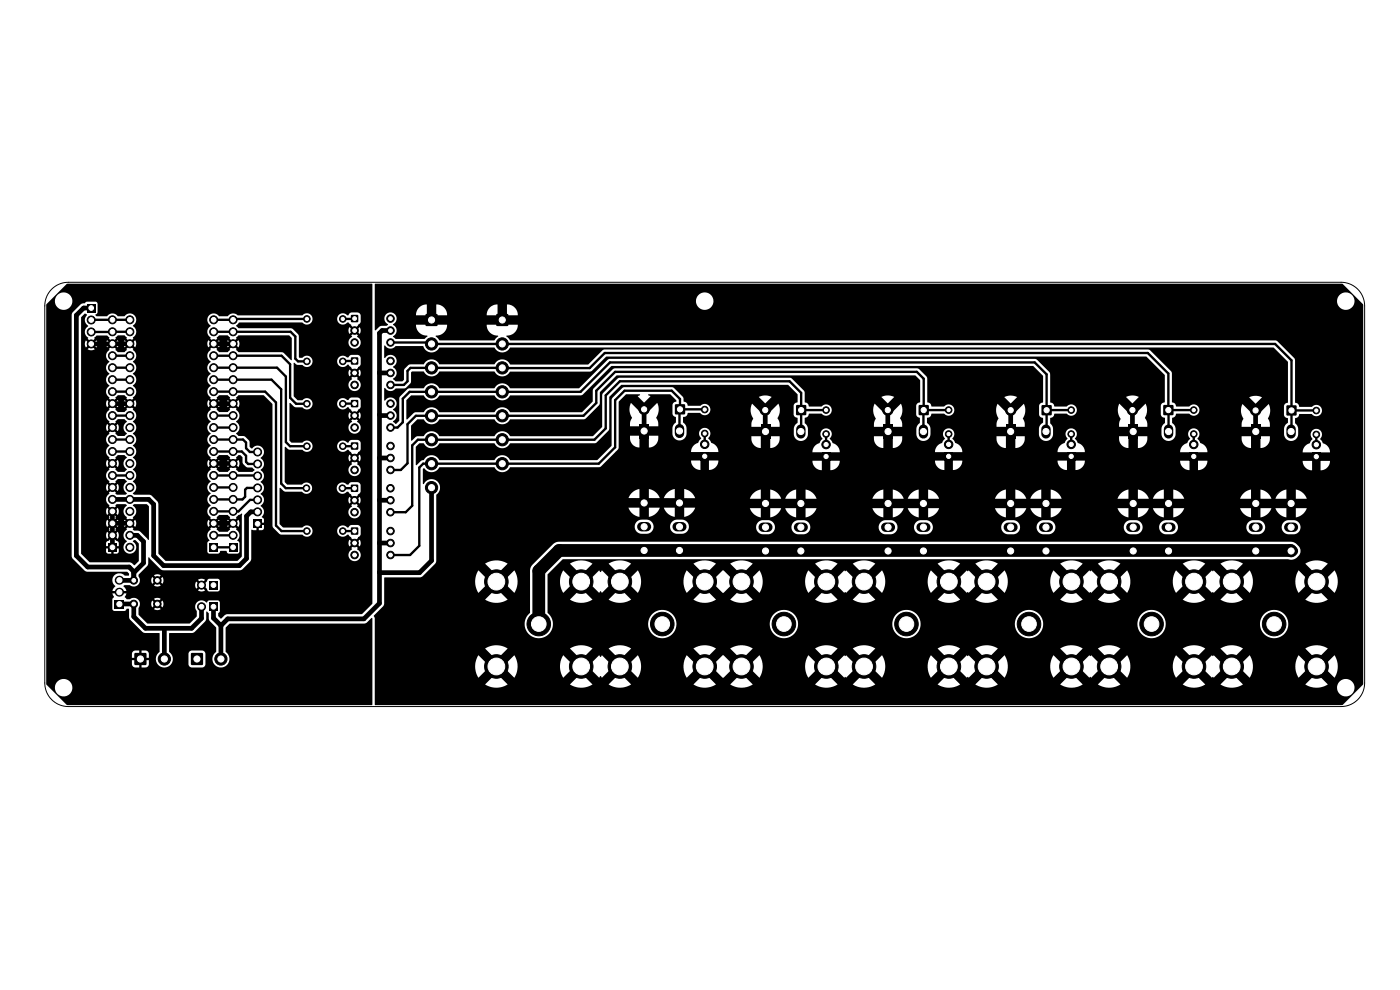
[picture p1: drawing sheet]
<svg xmlns="http://www.w3.org/2000/svg" width="297mm" height="210mm" viewBox="0 0 297 210" stroke-linecap="round" stroke-linejoin="round" font-family="sans-serif">
<g fill="none" stroke="#000" stroke-width="2">
<path d="M144.1 90.9v1M169.9 91v1M195.9 91v1M221.9 91v1M247.9 91v1M273.9 91v1M136.2 111.7h.9M136.2 106.7h.9M136.2 116.8h.9M143.6 111.7h1.1M143.6 106.7h1.1M143.6 116.8h1.1"/>
<path d="M161.9 111.8h1M161.9 106.8h1M161.9 116.9h1M169.4 111.8h1M169.4 106.8h1M169.4 116.9h1M187.9 111.8h1M187.9 106.8h1M187.9 116.9h1M195.4 111.8h1M195.4 106.8h1M195.4 116.9h1"/>
<path d="M213.9 111.8h1M213.9 106.8h1M213.9 116.9h1M221.4 111.8h1M221.4 106.8h1M221.4 116.9h1M239.9 111.8h1M239.9 106.8h1M239.9 116.9h1M247.4 111.8h1M247.4 106.8h1M247.4 116.9h1"/>
<path d="M265.9 111.8h1M265.9 106.8h1M265.9 116.9h1M273.4 111.8h1M273.4 106.8h1M273.4 116.9h1"/>
</g>
<g fill="#000">
<path d="M18 66.5l.4 .2a1.57 1.57 0 0 0 .3 2.5 1.48 1.48 0 0 0 0 2.5l-.1 .1 .6 .7-.3 .3-.7-.5a1.34 1.34 0 0 0 0 1.4l.7-.6 .3 .3-.6 .7a1.34 1.34 0 0 0 1.5 0l-.6-.7 .3-.3 .7 .6a1.34 1.34 0 0 0 0-1.5l-.7 .6-.3-.3 .6-.7-.1-.2 .5-.4h2.2l.5 .4-.1 .2 .6 .6-.3 .4-.7-.6a1.34 1.34 0 0 0 0 1.5l.7-.7 .3 .4-.6 .6 .1 .1a1.6 1.6 0 0 0-.5 2.1l.5 .5a1.48 1.48 0 0 0 0 2.6 1.48 1.48 0 0 0 0 2.5 1.48 1.48 0 0 0 0 2.6l-.1 .1 .6 .6-.3 .4-.7-.6a1.34 1.34 0 0 0 0 1.5l.7-.7 .3 .4-.6 .6 .1 .1a1.6 1.6 0 0 0-.5 2.1l.5 .5-.1 .2 .6 .6-.3 .4-.7-.6a1.34 1.34 0 0 0 0 1.5l.7-.7 .3 .4-.6 .6 .1 .2a1.43 1.43 0 0 0 0 2.5 1.48 1.48 0 0 0 0 2.6l-.1 .1 .6 .6-.3 .4-.7-.6a1.34 1.34 0 0 0 0 1.5l.7-.7 .3 .4-.6 .6 .1 .3a1.43 1.43 0 0 0 0 2.4l-.1 .2 .6 .6-.3 .4-.7-.6a1.34 1.34 0 0 0 0 1.5l.7-.7 .3 .4-.6 .6 .1 .1a1.6 1.6 0 0 0-.5 2l.5 .5-.1 .3 .6 .6-.3 .4-.7-.6a1.34 1.34 0 0 0 0 1.4l.7-.6 .3 .4-.6 .6 .1 .2-.1 .1 .6 .6-.3 .4-.7-.6a1.33 1.33 0 0 0 0 1.5l.7-.7 .3 .4-.6 .6 .1 .2-.1 .1 .6 .7-.3 .3-.7-.6a1.33 1.33 0 0 0 0 1.5l.7-.6 .3 .3-1.2 1.1v.8h.9v.5h-.9l.1 .8 .3 .2 .7 .1v-1h.5v1h.6l.4-.3 .1-.8h-.9v-.5h.9v-.8l-1.2-1.1 .3-.3 .7 .6a1.34 1.34 0 0 0 0-1.5l-.7 .6-.3-.3 .6-.7-.1-.1 .1-.2-.6-.6 .3-.4 .7 .7a1.33 1.33 0 0 0 0-1.5l-.7 .6-.3-.4 .6-.6-.1-.2 .1-.1-.6-.6 .3-.4 .7 .6a1.33 1.33 0 0 0 0-1.5l-.7 .7-.3-.4 .6-.6-.1-.3 .3-.2h1.8l.3 .3a1.48 1.48 0 0 0 0 2.6l-.1 .1 .6 .6-.3 .4-.7-.6a1.34 1.34 0 0 0 0 1.5l.7-.7 .3 .4-.6 .6 .1 .1a1.6 1.6 0 0 0-.5 2.1l.5 .5a1.39 1.39 0 0 0-.4 2.2 1.39 1.39 0 0 0 2.1-.1 1.39 1.39 0 0 0-.4-2.1l.2-.2h.3l.7 .7v3.7l-.9 .9-1-.6h-8.4l-1.9-1.9v-50.1zM18.5 64.5h1.7v1.7h-1.7zM24.5 71.6l.5-.5 1.4 .1 .5 .4-.1 .2 .6 .6-.3 .4-.7-.6a1.33 1.33 0 0 0 0 1.5l.7-.7 .3 .4-.6 .6 .1 .3-.5 .4h-1.4l-.5-.4 .1-.3-.6-.6 .3-.4 .7 .7a1.33 1.33 0 0 0 0-1.5l-.7 .6-.3-.4 .6-.6zM46 71.6l.5-.5h1.8l.5 .5-.1 .2 .6 .6-.3 .4-.7-.6a1.33 1.33 0 0 0 0 1.5l.7-.7 .3 .4-.6 .6 .1 .3-.5 .4h-1.8l-.5-.4 .1-.3-.6-.6 .3-.4 .6 .7a1.33 1.33 0 0 0 0-1.5l-.6 .6-.3-.4 .6-.6zM50.1 71.6l.5-.5 10.8 .1 .5 .5v4.6l-.2 .1-1.8-1.7h-9.3l-.5-.4 .1-.3-.6-.6 .3-.4 .7 .7a1.33 1.33 0 0 0 0-1.5l-.7 .6-.3-.4 .6-.6zM74.5 75.8h1.4v1.5h-1.4zM74.5 66.8h1.4v1.5h-1.4zM14.2 60.2l64.8 .1v67.8l-2.3 2.2h-28.5l-.5 .2-.8 .7-.6-.5v-.6l.3-.5v-1.8l-.1-.3-.3-.1h-1.9l-.4 .4a1.46 1.46 0 0 0-2.5 .6v.6l.3 .7v1.1l-1.5 1.5h-8.9l-1.9-1.9v-1.4l.3-1h2.4l.2 .8 .7-.6 .3 .3-.6 .7a1.29 1.29 0 0 0 1.4 0l-.7-.7 .4-.3 .7 .6a1.29 1.29 0 0 0 0-1.4l-.7 .7-.4-.4 .7-.7a1.29 1.29 0 0 0-1.4 0l.6 .7-.3 .4-.7-.7-.2 .6h-2.4a1.33 1.33 0 0 0-2.2-.9h-.6l-.4-.5 .3-.7h-1v-.5h1l-.2-.5-.4-.5 .2-.3h1.2a1.3 1.3 0 0 0 1.4 .2 1.3 1.3 0 0 0 .7-1.3h2.4l.2 .8 .7-.6 .3 .3-.6 .7a1.29 1.29 0 0 0 1.4 0l-.2-.2h7.5l.2 .9 .7-.7 .3 .4-.6 .7a1.34 1.34 0 0 0 1.5-.1l-.6-.6 .3-.4 1.1 1.3 2.1-.1 .2-.3v-1.9l-.4-.4h-1.9l-1.1 1.2-.3-.4 .6-.6a1.34 1.34 0 0 0-1.5 0l.6 .6-.3 .4-.7-.6-.2 .6h-7.5l-.5-.5 .4-.3 .7 .6a1.29 1.29 0 0 0 0-1.4l-.7 .7-.4-.4 .7-.7a1.29 1.29 0 0 0-1.4 0l.6 .7-.3 .4-.7-.7-.2 .6h-2.4l-.3-.7v-.4l1.9-2 .2-1.7 2.6 2.6 .5 .2h16.3l.4-.1 2-2.1v-6.4l1.1 .1v-.9h.5v.9h.7l.3-.3 .1-.8h-.9v-.5h.9l-.1-.9-.4-.3a1.49 1.49 0 0 0-.2-2.4 1.48 1.48 0 0 0 0-2.5 1.48 1.48 0 0 0 0-2.6 1.48 1.48 0 0 0 0-2.5 1.48 1.48 0 0 0 0-2.6 1.4 1.4 0 0 0 .4-2.1 1.4 1.4 0 0 0-2.2 .1l-.5-.4-.1-1.2-.9-.8-.4-.2h-1l-.5-.5a1.6 1.6 0 0 0 .2-2.3l-.2-.2a1.6 1.6 0 0 0 .2-2.4l-.2-.1 .1-.3-.6-.6 .3-.4 .7 .6a1.34 1.34 0 0 0 0-1.4l-.7 .6-.3-.4 .6-.6-.1-.2 .5-.5h5.3l1.9 1.9v26l1.7 1.7h4.7a1.21 1.21 0 0 0 1.4 .4 1.21 1.21 0 0 0 .7-1.2h5.2v.1a1.24 1.24 0 0 0 .9 1.1 1.24 1.24 0 0 0 1.3-.4l.8 .6 .7 .8-.4 .3-.7-.6a1.29 1.29 0 0 0 0 1.4l.7-.7 .4 .4-.7 .7 .2 .2a1.33 1.33 0 0 0-.4 2.1 1.33 1.33 0 0 0 2.1-.2 1.33 1.33 0 0 0-.7-1.9l.2-.2-.6-.7 .3-.4 .7 .7a1.29 1.29 0 0 0 0-1.4l-.7 .6-.3-.3 1.2-1.3v-1.4l-.1-.5-.6-.2h-1.2l-.4 .1a.45 .45 0 0 1-.4 .4 .45 .45 0 0 1-.5-.3 1.2 1.2 0 0 0-1.8 1h-5.2v-.2a1.24 1.24 0 0 0-1-.9 1.24 1.24 0 0 0-1.2 .4h-4l-.8-.8v-7.6h.2l.6 .6 .5 .2h3.4a1.24 1.24 0 0 0 1.4 .4 1.24 1.24 0 0 0 .8-1.2h5.2v.1a1.24 1.24 0 0 0 .9 1.1 1.24 1.24 0 0 0 1.3-.4h.3l1.3 1.4-.4 .4-.7-.7a1.29 1.29 0 0 0 0 1.4l.7-.6 .4 .3-.7 .7 .2 .3a1.33 1.33 0 0 0-.4 2 1.33 1.33 0 0 0 2.1-.1 1.33 1.33 0 0 0-.7-2l.2-.2-.6-.7 .3-.3 .7 .6a1.29 1.29 0 0 0 0-1.4l-.7 .7-.3-.4 1.1-1.3 .1-1.4-.1-.4-.6-.3h-1.2l-.4 .1a.5 .5 0 0 1-.5 .4 .5 .5 0 0 1-.5-.3 1.2 1.2 0 0 0-1.8 1h-5.2v-.2a1.24 1.24 0 0 0-1-.9 1.24 1.24 0 0 0-1.2 .4h-3l-.6-.6v-7.3l.2-.1 .9 .6h2.6a1.24 1.24 0 0 0 1.4 .4 1.24 1.24 0 0 0 .8-1.2h5.2v.1a1.24 1.24 0 0 0 .9 1.1 1.24 1.24 0 0 0 1.3-.4l.8 .5 .7 .9-.4 .3-.7-.6a1.29 1.29 0 0 0 0 1.4l.7-.7 .4 .4-.7 .6 .2 .3a1.31 1.31 0 0 0-.5 2 1.31 1.31 0 0 0 2.1 0 1.31 1.31 0 0 0-.5-2l.1-.3-.6-.6 .3-.4 .7 .7a1.29 1.29 0 0 0 0-1.5l-.7 .7-.3-.3 1.2-1.3v-1.5l-.1-.4-.6-.3h-1.2l-.4 .2a.43 .43 0 0 1-.5 .4 1.21 1.21 0 0 0-1.3-.4 1.21 1.21 0 0 0-.9 1.1h-5.2v-.2a1.25 1.25 0 0 0-2.2-.5h-2.2l-.5-.5v-7.9h.2l1 .9h1.5a1.24 1.24 0 0 0 1.4 .4 1.24 1.24 0 0 0 .8-1.2h5.2v.1a1.24 1.24 0 0 0 .9 1.1 1.24 1.24 0 0 0 1.4-.4l.7 .5 .7 .9-.4 .3-.7-.6a1.29 1.29 0 0 0 0 1.4l.7-.7 .4 .4-.7 .6 .2 .3a1.32 1.32 0 0 0-.4 2 1.32 1.32 0 0 0 2.1-.1 1.32 1.32 0 0 0-.7-2l.2-.2-.6-.6 .3-.4 .7 .6a1.29 1.29 0 0 0 0-1.4l-.7 .7-.3-.3 1.2-1.3v-1.5l-.1-.4-.6-.3h-1.2l-.4 .2a.45 .45 0 0 1-.4 .4 .45 .45 0 0 1-.4-.3 1.2 1.2 0 0 0-1.9 1h-5.2v-.2a1.25 1.25 0 0 0-2.2-.5h-1l-.8-.9v-7h.2l.5 .4h1.1a1.24 1.24 0 0 0 1.4 .4 1.24 1.24 0 0 0 .8-1.2h5.2v.1a1.24 1.24 0 0 0 1 1.1 1.24 1.24 0 0 0 1.3-.5l.7 .6 .7 .8-.4 .4-.7-.7a1.29 1.29 0 0 0 0 1.4l.7-.6 .4 .3-.7 .7 .2 .3a1.31 1.31 0 0 0-.5 2 1.31 1.31 0 0 0 2.1-.1 1.31 1.31 0 0 0-.5-2l.1-.2-.6-.7 .3-.3 .7 .6a1.29 1.29 0 0 0 0-1.4l-.7 .7-.3-.4 1.2-1.3v-1.4l-.1-.4-.6-.3h-1.2l-.4 .1a.54 .54 0 0 1-.5 .5 .54 .54 0 0 1-.5-.4 1.21 1.21 0 0 0-1.7 1.1h-5.2v-.2a1.25 1.25 0 0 0-2.2-.5h-.5l-.2-.2v-4.5l-1.4-1.5-11.4-.1-.5-.5 .7-.7h13.3a1.24 1.24 0 0 0 1.4 .4 1.24 1.24 0 0 0 .8-1.2h5.2v.1a1.24 1.24 0 0 0 .9 1.1 1.24 1.24 0 0 0 1.3-.4h.3l.5 .5 .7 .8-.4 .4-.7-.7a1.29 1.29 0 0 0 0 1.4l.7-.6 .4 .3-.7 .7 .2 .3a1.31 1.31 0 0 0-.5 2 1.31 1.31 0 0 0 2.1-.1 1.31 1.31 0 0 0-.5-2l.1-.2-.6-.7 .3-.3 .7 .6a1.29 1.29 0 0 0 0-1.4l-.7 .7-.3-.4 1.2-1.4v-1.4l-.3-.5-.4-.1h-1.3l-.3 .1-.3 .5h-.2a1.21 1.21 0 0 0-1.3-.4 1.21 1.21 0 0 0-.9 1.1h-5.2v-.2a1.25 1.25 0 0 0-2.2-.5h-13.7a1.42 1.42 0 0 0-2.1 .2h-1.8a1.38 1.38 0 0 0-2.2-.1 1.38 1.38 0 0 0 .4 2.1 1.48 1.48 0 0 0 0 2.6l-.1 .1 .6 .6-.4 .4-.6-.6a1.34 1.34 0 0 0 0 1.5l.6-.7 .4 .4-.6 .6 .1 .1a1.6 1.6 0 0 0-.5 2.1l.5 .5a1.48 1.48 0 0 0 0 2.6 1.48 1.48 0 0 0 0 2.5 1.48 1.48 0 0 0 0 2.6l-.1 .1 .6 .6-.4 .4-.6-.6a1.34 1.34 0 0 0 0 1.5l.6-.7 .4 .4-.6 .6 .1 .1a1.6 1.6 0 0 0-.5 2.1l.5 .5a1.48 1.48 0 0 0 0 2.6 1.48 1.48 0 0 0 0 2.5 1.48 1.48 0 0 0 0 2.6l-.1 .1 .6 .6-.4 .4-.6-.6a1.34 1.34 0 0 0 0 1.5l.6-.7 .4 .4-.6 .6 .1 .3a1.43 1.43 0 0 0 0 2.4 1.48 1.48 0 0 0 0 2.6 1.48 1.48 0 0 0 0 2.5 1.48 1.48 0 0 0 0 2.6l-.1 .1 .6 .6-.4 .4-.6-.6a1.34 1.34 0 0 0 0 1.5l.6-.7 .4 .4-.6 .6 .1 .1a1.6 1.6 0 0 0-.5 2.1l.2 .4-.4 .4v1.9l.1 .3 .3 .2 1.9-.1 .5-.5h1.2l.2 .4 .3 .1h2l.3-.3v-1.9l-.4-.5a1.58 1.58 0 0 0-.3-2.4l.1-.2-.6-.6 .3-.4 .7 .6a1.34 1.34 0 0 0 0-1.4l-.7 .6-.3-.4 .6-.6-.1-.2 .5-.5 .7-.3v9.1l-.9 .9-15.2 .1-1.6-1.6v-10.5l-.1-.4-1.6-1.5-3.4-.1-.3-.2a1.48 1.48 0 0 0 0-2.6 1.48 1.48 0 0 0 0-2.5 1.48 1.48 0 0 0 0-2.6 1.48 1.48 0 0 0 0-2.5 1.48 1.48 0 0 0 0-2.5 1.48 1.48 0 0 0 0-2.6 1.48 1.48 0 0 0 0-2.5l.1-.2-.6-.6 .3-.4 .7 .6a1.34 1.34 0 0 0 0-1.4l-.7 .6-.3-.4 .6-.6-.1-.1a1.6 1.6 0 0 0 .2-2.4l-.2-.1a1.6 1.6 0 0 0 .2-2.4l-.2-.2a1.57 1.57 0 0 0 .1-2.5l-.1-.1a1.48 1.48 0 0 0 0-2.5l.1-.2-.6-.6 .3-.4 .7 .6a1.34 1.34 0 0 0 0-1.4l-.7 .6-.3-.4 .6-.6-.1-.1a1.6 1.6 0 0 0 .2-2.4l-.2-.1a1.6 1.6 0 0 0 .2-2.4l-.7-.3a1.51 1.51 0 0 0-1.3 .6h-1.4a1.42 1.42 0 0 0-2.3 0h-2.2l-.2-.2 .4-.6v-1.9l-.1-.3-.4-.1h-1.8l-.4 .3-.7 .2-1.9 1.7-.2 .6v51.2l.2 .5 2.9 2.7 8.6 .1 .5 .4-.1 .4h-.8a1.52 1.52 0 0 0-2.3 0 1.52 1.52 0 0 0 .3 2.3l-.5 .5-.1 .5h.9v.5h-.9l.3 .7-.4 .5 .1 2.3 .4 .2h2.1l.5-.5h.4l.2 2.2 2.7 2.8 .6 .2h3l.1 3.9a1.81 1.81 0 0 0-.6 2.6 1.81 1.81 0 0 0 2.6 .5 1.81 1.81 0 0 0 .4-2.6h3.7v2.2a.74 .74 0 0 0 .7 .7h2.3l.4-.3 .2-.4v-2.2l-.2-.4-.4-.3h-2.3l-.6 .3-.1 .4h-3.7l-.4-.5v-3.8l.1-.1 5.1-.1 2.5-2.5 .2-2 .5 .4 .1 1.5 1.5 1.5-.1 5.2a1.82 1.82 0 0 0-.2 2.7 1.82 1.82 0 0 0 2.7-.1 1.82 1.82 0 0 0-.4-2.7v-5l.8-.9h28.6l.5-.2 1.1-1 .1 18.4-64.8 .1-3.8-3.8h1.2a1.85 1.85 0 0 0 2.6 1.8 1.85 1.85 0 0 0 .5-3.2 1.85 1.85 0 0 0-3 1.1l-.1 .3h-1.2l-.6-.6v-6.5h18.2v.8h1.2v.5h-1.2l.1 1.2 .6 .4h.8v-1.2h.5v1.2h1l.4-.3 .2-.3v-1h-1.2v-.5h1.2v-.8l-.2-.4-.5-.3h-.9v1.2h-.5v-1.2l-1.1 .1-.4 .6h-18.2v-73.8v-.4l.8-.7h1a1.85 1.85 0 0 0 2.6 1.8 1.85 1.85 0 0 0 .5-3.2 1.85 1.85 0 0 0-3 1.1l-.1 .3h-1zM90.3 66.7h2.5v2.4h-2.5zM105.3 66.7h2.5v2.4h-2.5zM79.5 60.2h205h.3l4.4 4.4v80.5l-4.4 4.5-205.3-.1v-8.3h21.3l.1 1.2 .6 1.4 2.1-2.1a1.77 1.77 0 0 0 1.4 1.4l-2.1 2.1 .3 .2a4.5 4.5 0 0 0 4.5-.2l-2.1-2.1a1.78 1.78 0 0 0 1.4-1.4l2.1 2.1 .6-1.4 .1-1.2h9l.1 1.2 .6 1.4 2.1-2.1a1.78 1.78 0 0 0 1.4 1.4l-2.1 2.1 .3 .2a4.5 4.5 0 0 0 4.5-.2l-2.1-2.1a1.78 1.78 0 0 0 1.4-1.4l2.1 2.1 .3-.4 .3 .4 2.1-2.1a1.77 1.77 0 0 0 1.4 1.4l-2.1 2.1 .3 .2a4.5 4.5 0 0 0 4.5-.2l-2.1-2.1a1.78 1.78 0 0 0 1.4-1.4l2.1 2.1 .6-1.4 .1-1.2h9l.1 1.2 .6 1.4 2.1-2.1a1.78 1.78 0 0 0 1.4 1.4l-2.1 2.1 .3 .2a4.5 4.5 0 0 0 4.5-.2l-2.1-2.1a1.78 1.78 0 0 0 1.4-1.4l2.1 2.1h.2l2.1-2.1a1.77 1.77 0 0 0 1.4 1.4l-2.1 2.1 .3 .2a4.5 4.5 0 0 0 4.5-.2l-2.1-2.1a1.78 1.78 0 0 0 1.4-1.4l2.1 2.1 .6-1.4 .1-1.2h9l.1 1.2 .6 1.4 2.1-2.1a1.78 1.78 0 0 0 1.4 1.4l-2.1 2.1 .3 .2a4.5 4.5 0 0 0 4.5-.2l-2.1-2.1a1.78 1.78 0 0 0 1.4-1.4l2.1 2.1 .2-.2 .2 .2 2.1-2.1a1.77 1.77 0 0 0 1.4 1.4l-2.1 2.1 .3 .2a4.5 4.5 0 0 0 4.5-.2l-2.1-2.1a1.78 1.78 0 0 0 1.4-1.4l2.1 2.1 .6-1.4 .1-1.2h9l.1 1.2 .6 1.4 2.1-2.1a1.78 1.78 0 0 0 1.4 1.4l-2.1 2.1 .3 .2a4.5 4.5 0 0 0 4.5-.2l-2.1-2.1a1.78 1.78 0 0 0 1.4-1.4l2.1 2.1 .2-.2 .2 .2 2.1-2.1a1.77 1.77 0 0 0 1.4 1.4l-2.1 2.1 .3 .2a4.5 4.5 0 0 0 4.5-.2l-2.1-2.1a1.78 1.78 0 0 0 1.4-1.4l2.1 2.1 .6-1.4 .1-1.2h9l.1 1.2 .6 1.4 2.1-2.1a1.78 1.78 0 0 0 1.4 1.4l-2.1 2.1 .3 .2a4.5 4.5 0 0 0 4.5-.2l-2.1-2.1a1.78 1.78 0 0 0 1.4-1.4l2.1 2.1 .2-.2 .2 .2 2.1-2.1a1.77 1.77 0 0 0 1.4 1.4l-2.1 2.1 .3 .2a4.5 4.5 0 0 0 4.5-.2l-2.1-2.1a1.78 1.78 0 0 0 1.4-1.4l2.1 2.1 .6-1.4 .1-1.2h9l.1 1.2 .6 1.4 2.1-2.1a1.78 1.78 0 0 0 1.4 1.4l-2.1 2.1 .3 .2a4.5 4.5 0 0 0 4.5-.2l-2.1-2.1a1.78 1.78 0 0 0 1.4-1.4l2.1 2.1 .2-.2 .2 .2 2.1-2.1a1.77 1.77 0 0 0 1.4 1.4l-2.1 2.1 .3 .2a4.5 4.5 0 0 0 4.5-.2l-2.1-2.1a1.78 1.78 0 0 0 1.4-1.4l2.1 2.1 .6-1.4 .1-1.2h9l.1 1.2 .6 1.4 2.1-2.1a1.78 1.78 0 0 0 1.4 1.4l-2.1 2.1 .3 .2a4.5 4.5 0 0 0 3.1 .4h3.3v.2a1.85 1.85 0 0 0 2.9 1.5 1.85 1.85 0 0 0 0-3.2 1.85 1.85 0 0 0-2.9 1.5h-3.3l1.4-.6-2.1-2.1a1.78 1.78 0 0 0 1.4-1.4l2.1 2.1 .2-.3a4.5 4.5 0 0 0-.2-4.5l-2.1 2a1.78 1.78 0 0 0-1.4-1.4l2.1-2-.3-.2a4.5 4.5 0 0 0-4.5 .2l2.1 2a1.78 1.78 0 0 0-1.4 1.4l-2.1-2-.5 1-.2 1.2h-9l-.2-1.2-.5-1-2.1 2a1.78 1.78 0 0 0-1.4-1.4l2.1-2-.3-.2a4.5 4.5 0 0 0-4.5 .2l2.1 2a1.78 1.78 0 0 0-1.4 1.4l-2.1-2-.2 .2-.2-.2-2.1 2a1.77 1.77 0 0 0-1.4-1.4l2.1-2-.3-.2a4.5 4.5 0 0 0-4.5 .2l2.1 2a1.78 1.78 0 0 0-1.4 1.4l-2.1-2-.5 1-.2 1.2h-9l-.2-1.2-.5-1-2.1 2a1.78 1.78 0 0 0-1.4-1.4l2.1-2-.3-.2a4.5 4.5 0 0 0-4.5 .2l2.1 2a1.78 1.78 0 0 0-1.4 1.4l-2.1-2-.2 .2-.2-.2-2.1 2a1.77 1.77 0 0 0-1.4-1.4l2.1-2-.3-.2a4.5 4.5 0 0 0-4.5 .2l2.1 2a1.78 1.78 0 0 0-1.4 1.4l-2.1-2-.5 1-.2 1.2h-9l-.2-1.2-.5-1-2.1 2a1.78 1.78 0 0 0-1.4-1.4l2.1-2-.3-.2a4.5 4.5 0 0 0-4.5 .2l2.1 2a1.78 1.78 0 0 0-1.4 1.4l-2.1-2-.2 .2-.2-.2-2.1 2a1.77 1.77 0 0 0-1.4-1.4l2.1-2-.3-.2a4.5 4.5 0 0 0-4.5 .2l2.1 2a1.78 1.78 0 0 0-1.4 1.4l-2.1-2-.5 1-.2 1.2h-9l-.2-1.2-.5-1-2.1 2a1.78 1.78 0 0 0-1.4-1.4l2.1-2-.3-.2a4.5 4.5 0 0 0-4.5 .2l2.1 2a1.78 1.78 0 0 0-1.4 1.4l-2.1-2-.2 .2-.2-.2-2.1 2a1.77 1.77 0 0 0-1.4-1.4l2.1-2-.3-.2a4.5 4.5 0 0 0-4.5 .2l2.1 2a1.78 1.78 0 0 0-1.4 1.4l-2.1-2-.5 1-.2 1.2h-9l-.2-1.2-.5-1-2.1 2a1.78 1.78 0 0 0-1.4-1.4l2.1-2-.3-.2a4.5 4.5 0 0 0-4.5 .2l2.1 2a1.78 1.78 0 0 0-1.4 1.4l-2.1-2h-.2l-2.1 2a1.77 1.77 0 0 0-1.4-1.4l2.1-2-.3-.2a4.5 4.5 0 0 0-4.5 .2l2.1 2a1.78 1.78 0 0 0-1.4 1.4l-2.1-2-.5 1-.2 1.2h-9l-.2-1.2-.5-1-2.1 2a1.78 1.78 0 0 0-1.4-1.4l2.1-2-.3-.2a4.5 4.5 0 0 0-4.5 .2l2.1 2a1.78 1.78 0 0 0-1.4 1.4l-2.1-2-.3 .4-.3-.4-2.1 2a1.77 1.77 0 0 0-1.4-1.4l2.1-2-.3-.2a4.5 4.5 0 0 0-4.5 .2l2.1 2a1.78 1.78 0 0 0-1.4 1.4l-2.1-2-.5 1-.2 1.2h-9l-.2-1.2-.5-1-2.1 2a1.78 1.78 0 0 0-1.4-1.4l2.1-2-.3-.2a4.5 4.5 0 0 0-4.5 .2l2.1 2a1.78 1.78 0 0 0-1.4 1.4l-2.1-2-.5 1-.2 1.2h-21.3v-9h31.8a3 3 0 0 0 3 3.2 3 3 0 0 0 3-3.2h20.2v.3a3 3 0 0 0 3.2 2.9 3 3 0 0 0 2.8-3.2h19.8v.3a3 3 0 0 0 3.2 2.9 3 3 0 0 0 2.8-3.2h20v.3a3 3 0 0 0 3.2 2.9 3 3 0 0 0 2.8-3.2h20v.3a3 3 0 0 0 3.2 2.9 3 3 0 0 0 2.8-3.2h20v.3a3 3 0 0 0 3.2 2.9 3 3 0 0 0 2.8-3.2h20v.3a3 3 0 0 0 4.6 2.5 3 3 0 0 0 0-5.2 3 3 0 0 0-4.6 2.4h-20v-.3a3 3 0 0 0-3.2-2.5 3 3 0 0 0-2.8 2.8h-20v-.3a3 3 0 0 0-3.2-2.5 3 3 0 0 0-2.8 2.8h-20v-.3a3 3 0 0 0-3.2-2.5 3 3 0 0 0-2.8 2.8h-20v-.3a3 3 0 0 0-3.2-2.5 3 3 0 0 0-2.8 2.8h-19.8v-.3a3 3 0 0 0-3.2-2.5 3 3 0 0 0-2.8 2.8h-20.2v-.3a3.4 3.4 0 0 0-1.1-1.9v-6.8h2.6l.1 1.2 .6 1.4 2.1-2.1a1.77 1.77 0 0 0 1.4 1.4l-2.1 2.1 .3 .2a4.5 4.5 0 0 0 4.5-.2l-2.1-2.1a1.78 1.78 0 0 0 1.4-1.4l2.1 2.1 .3-.4 .3 .4 2.1-2.1a1.77 1.77 0 0 0 1.4 1.4l-2.1 2.1 .3 .2a4.5 4.5 0 0 0 4.5-.2l-2.1-2.1a1.78 1.78 0 0 0 1.4-1.4l2.1 2.1 .6-1.4 .1-1.2h9l.1 1.2 .6 1.4 2.1-2.1a1.78 1.78 0 0 0 1.4 1.4l-2.1 2.1 .3 .2a4.5 4.5 0 0 0 4.5-.2l-2.1-2.1a1.78 1.78 0 0 0 1.4-1.4l2.1 2.1h.2l2.1-2.1a1.77 1.77 0 0 0 1.4 1.4l-2.1 2.1 .3 .2a4.5 4.5 0 0 0 4.5-.2l-2.1-2.1a1.78 1.78 0 0 0 1.4-1.4l2.1 2.1 .6-1.4 .1-1.2h9l.1 1.2 .6 1.4 2.1-2.1a1.78 1.78 0 0 0 1.4 1.4l-2.1 2.1 .3 .2a4.5 4.5 0 0 0 4.5-.2l-2.1-2.1a1.78 1.78 0 0 0 1.4-1.4l2.1 2.1 .2-.2 .2 .2 2.1-2.1a1.77 1.77 0 0 0 1.4 1.4l-2.1 2.1 .3 .2a4.5 4.5 0 0 0 4.5-.2l-2.1-2.1a1.78 1.78 0 0 0 1.4-1.4l2.1 2.1 .6-1.4 .1-1.2h9l.1 1.2 .6 1.4 2.1-2.1a1.78 1.78 0 0 0 1.4 1.4l-2.1 2.1 .3 .2a4.5 4.5 0 0 0 4.5-.2l-2.1-2.1a1.78 1.78 0 0 0 1.4-1.4l2.1 2.1 .2-.2 .2 .2 2.1-2.1a1.77 1.77 0 0 0 1.4 1.4l-2.1 2.1 .3 .2a4.5 4.5 0 0 0 4.5-.2l-2.1-2.1a1.78 1.78 0 0 0 1.4-1.4l2.1 2.1 .6-1.4 .1-1.2h9l.1 1.2 .6 1.4 2.1-2.1a1.78 1.78 0 0 0 1.4 1.4l-2.1 2.1 .3 .2a4.5 4.5 0 0 0 4.5-.2l-2.1-2.1a1.78 1.78 0 0 0 1.4-1.4l2.1 2.1 .2-.2 .2 .2 2.1-2.1a1.77 1.77 0 0 0 1.4 1.4l-2.1 2.1 .3 .2a4.5 4.5 0 0 0 4.5-.2l-2.1-2.1a1.78 1.78 0 0 0 1.4-1.4l2.1 2.1 .6-1.4 .1-1.2h9l.1 1.2 .6 1.4 2.1-2.1a1.78 1.78 0 0 0 1.4 1.4l-2.1 2.1 .3 .2a4.5 4.5 0 0 0 4.5-.2l-2.1-2.1a1.78 1.78 0 0 0 1.4-1.4l2.1 2.1 .2-.2 .2 .2 2.1-2.1a1.77 1.77 0 0 0 1.4 1.4l-2.1 2.1 .3 .2a4.5 4.5 0 0 0 4.5-.2l-2.1-2.1a1.78 1.78 0 0 0 1.4-1.4l2.1 2.1 .6-1.4 .1-1.2h9l.1 1.2 .6 1.4 2.1-2.1a1.78 1.78 0 0 0 1.4 1.4l-2.1 2.1 .3 .2a4.5 4.5 0 0 0 4.5-.2l-2.1-2.1a1.78 1.78 0 0 0 1.4-1.4l2.1 2.1 .2-.3a4.5 4.5 0 0 0-.2-4.5l-2.1 2a1.78 1.78 0 0 0-1.4-1.4l2.1-2-.3-.2a4.5 4.5 0 0 0-4.5 .2l2.1 2a1.78 1.78 0 0 0-1.4 1.4l-2.1-2-.5 1-.2 1.2h-9l-.2-1.2-.5-1-2.1 2a1.78 1.78 0 0 0-1.4-1.4l2.1-2-.3-.2a4.5 4.5 0 0 0-4.5 .2l2.1 2a1.78 1.78 0 0 0-1.4 1.4l-2.1-2-.2 .2-.2-.2-2.1 2a1.77 1.77 0 0 0-1.4-1.4l2.1-2-.3-.2a4.5 4.5 0 0 0-4.5 .2l2.1 2a1.78 1.78 0 0 0-1.4 1.4l-2.1-2-.5 1-.2 1.2h-9l-.2-1.2-.5-1-2.1 2a1.78 1.78 0 0 0-1.4-1.4l2.1-2-.3-.2a4.5 4.5 0 0 0-4.5 .2l2.1 2a1.78 1.78 0 0 0-1.4 1.4l-2.1-2-.2 .2-.2-.2-2.1 2a1.77 1.77 0 0 0-1.4-1.4l2.1-2-.3-.2a4.5 4.5 0 0 0-4.5 .2l2.1 2a1.78 1.78 0 0 0-1.4 1.4l-2.1-2-.5 1-.2 1.2h-9l-.2-1.2-.5-1-2.1 2a1.78 1.78 0 0 0-1.4-1.4l2.1-2-.3-.2a4.5 4.5 0 0 0-4.5 .2l2.1 2a1.78 1.78 0 0 0-1.4 1.4l-2.1-2-.2 .2-.2-.2-2.1 2a1.77 1.77 0 0 0-1.4-1.4l2.1-2-.3-.2a4.5 4.5 0 0 0-4.5 .2l2.1 2a1.78 1.78 0 0 0-1.4 1.4l-2.1-2-.5 1-.2 1.2h-9l-.2-1.2-.5-1-2.1 2a1.78 1.78 0 0 0-1.4-1.4l2.1-2-.3-.2a4.5 4.5 0 0 0-4.5 .2l2.1 2a1.78 1.78 0 0 0-1.4 1.4l-2.1-2-.2 .2-.2-.2-2.1 2a1.77 1.77 0 0 0-1.4-1.4l2.1-2-.3-.2a4.5 4.5 0 0 0-4.5 .2l2.1 2a1.78 1.78 0 0 0-1.4 1.4l-2.1-2-.5 1-.2 1.2h-9l-.2-1.2-.5-1-2.1 2a1.78 1.78 0 0 0-1.4-1.4l2.1-2-.3-.2a4.5 4.5 0 0 0-4.5 .2l2.1 2a1.78 1.78 0 0 0-1.4 1.4l-2.1-2h-.2l-2.1 2a1.77 1.77 0 0 0-1.4-1.4l2.1-2-.3-.2a4.5 4.5 0 0 0-4.5 .2l2.1 2a1.78 1.78 0 0 0-1.4 1.4l-2.1-2-.5 1-.2 1.2h-9l-.2-1.2-.5-1-2.1 2a1.78 1.78 0 0 0-1.4-1.4l2.1-2-.3-.2a4.5 4.5 0 0 0-4.5 .2l2.1 2a1.78 1.78 0 0 0-1.4 1.4l-2.1-2-.3 .4-.3-.4-2.1 2a1.77 1.77 0 0 0-1.4-1.4l2.1-2-.3-.2a4.5 4.5 0 0 0-4.5 .2l2.1 2a1.78 1.78 0 0 0-1.4 1.4l-2.1-2-.5 1-.2 1.2h-2.6v-1.3l3.2-3.3h153.8a1.88 1.88 0 0 0 2.5-.9 1.88 1.88 0 0 0-.9-2.5l-.9-.3h-155.4l-1.1 .5-4.5 4.5-.4 .6-.1 9.5a3 3 0 0 0-1.1 2.2h-31.8v-1.1l-.2-.5 2.2-2.3v-5.1h19.3l.1 1.2 .6 1.4 2.1-2.1a1.77 1.77 0 0 0 1.4 1.4l-2.1 2.1 .3 .2a4.5 4.5 0 0 0 4.5-.2l-2.1-2.1a1.78 1.78 0 0 0 1.4-1.4l2.1 2.1 .2-.3a4.5 4.5 0 0 0-.2-4.5l-2.1 2a1.78 1.78 0 0 0-1.4-1.4l2.1-2-.3-.2a4.5 4.5 0 0 0-4.5 .2l2.1 2a1.78 1.78 0 0 0-1.4 1.4l-2.1-2-.5 1-.2 1.2h-19.3v-.6l.1-.1h7.5l.5-.2 2.9-3.1 .1-7.6h42v.2a1.51 1.51 0 0 0 1.4 1.4h1.5a1.51 1.51 0 0 0 1.2-1.6h3.4v.2a1.51 1.51 0 0 0 1.4 1.4h1.5a1.5 1.5 0 0 0 1.2-1.5h14.2v.3a1.51 1.51 0 0 0 1.4 1.3l1.7-.1a1.51 1.51 0 0 0 .9-1.5h3.5v.3a1.51 1.51 0 0 0 1.4 1.3l1.7-.1a1.51 1.51 0 0 0 .9-1.5h14.5v.3a1.51 1.51 0 0 0 1.4 1.3l1.7-.1a1.51 1.51 0 0 0 .9-1.5h3.5v.3a1.51 1.51 0 0 0 1.4 1.3l1.7-.1a1.51 1.51 0 0 0 .9-1.5h14.5v.3a1.51 1.51 0 0 0 1.4 1.3l1.7-.1a1.51 1.51 0 0 0 .9-1.5h3.5v.3a1.51 1.51 0 0 0 1.4 1.3l1.7-.1a1.51 1.51 0 0 0 .9-1.5h14.5v.3a1.51 1.51 0 0 0 1.4 1.3l1.7-.1a1.51 1.51 0 0 0 .9-1.5h3.5v.3a1.51 1.51 0 0 0 1.4 1.3l1.7-.1a1.51 1.51 0 0 0 .9-1.5h14.5v.3a1.51 1.51 0 0 0 1.4 1.3l1.7-.1a1.51 1.51 0 0 0 .9-1.5h3.5v.3a1.51 1.51 0 0 0 1.4 1.3h1.5a1.51 1.51 0 0 0 1.1-1.6 1.51 1.51 0 0 0-1.4-1.4l-1.5 .1a1.51 1.51 0 0 0-1.1 1.3h-3.5v-.2a1.51 1.51 0 0 0-1.4-1.2l-1.5 .1a1.51 1.51 0 0 0-1.1 1.3h-14.5v-.2a1.51 1.51 0 0 0-1.4-1.2l-1.5 .1a1.51 1.51 0 0 0-1.1 1.3h-3.5v-.2a1.51 1.51 0 0 0-1.4-1.2l-1.5 .1a1.51 1.51 0 0 0-1.1 1.3h-14.5v-.2a1.51 1.51 0 0 0-1.4-1.2l-1.5 .1a1.51 1.51 0 0 0-1.1 1.3h-3.5v-.2a1.51 1.51 0 0 0-1.4-1.2l-1.5 .1a1.51 1.51 0 0 0-1.1 1.3h-14.5v-.2a1.51 1.51 0 0 0-1.4-1.2l-1.5 .1a1.51 1.51 0 0 0-1.1 1.3h-3.5v-.2a1.51 1.51 0 0 0-1.4-1.2l-1.5 .1a1.51 1.51 0 0 0-1.1 1.3h-14.5v-.2a1.51 1.51 0 0 0-1.4-1.2l-1.5 .1a1.51 1.51 0 0 0-1.1 1.3h-3.5v-.2a1.51 1.51 0 0 0-1.4-1.2l-1.5 .1a1.51 1.51 0 0 0-1.1 1.3h-14.2v-.1a1.51 1.51 0 0 0-1.4-1.4l-1.5 .1a1.51 1.51 0 0 0-1.2 1.3h-3.4l-.1-.2a1.51 1.51 0 0 0-1.3-1.2l-1.5 .1a1.51 1.51 0 0 0-1.2 1.3h-42v-3.9h40.7l.1 .1a3 3 0 0 0 2.2 1.9h2.1a2.99 2.99 0 0 0 2.3-2h.8l.1 .1a3 3 0 0 0 2.3 1.9h2a3 3 0 0 0 2.2-1.9h11.7v.1a3 3 0 0 0 2.3 1.9h2a2.99 2.99 0 0 0 2.3-2h.9v.1a3 3 0 0 0 2.3 1.9h2a2.99 2.99 0 0 0 2.3-2h11.9v.1a3 3 0 0 0 2.3 1.9h2a2.99 2.99 0 0 0 2.3-2h.9v.1a3 3 0 0 0 2.3 1.9h2a2.99 2.99 0 0 0 2.3-2h11.9v.1a3 3 0 0 0 2.3 1.9h2a2.99 2.99 0 0 0 2.3-2h.9v.1a3 3 0 0 0 2.3 1.9h2a2.99 2.99 0 0 0 2.3-2h11.9v.1a3 3 0 0 0 2.3 1.9h2a2.99 2.99 0 0 0 2.3-2h.9v.1a3 3 0 0 0 2.3 1.9h2a2.99 2.99 0 0 0 2.3-2h11.9v.1a3 3 0 0 0 2.3 1.9h2a2.99 2.99 0 0 0 2.3-2h.9v.1a3 3 0 0 0 2.3 1.9h2a2.99 2.99 0 0 0 2.3-2h-2.3v2h-2v-2h-5.5v2h-2v-2h-16.5v2h-2v-2h-5.5v2h-2v-2h-16.5v2h-2v-2h-5.5v2h-2v-2h-16.5v2h-2v-2h-5.5v2h-2v-2h-16.5v2h-2v-2h-5.5v2h-2v-2l-16.3-.1v2h-1.9v-2h-5.6v2h-2v-2h-43v-1.1h43.4a.65 .65 0 0 0 .6 .7 .65 .65 0 0 0 .7-.7h6.2v.2a.65 .65 0 0 0 .7 .5 .65 .65 0 0 0 .6-.6h16.9v.2a.65 .65 0 0 0 .8 .6 .65 .65 0 0 0 .5-.8h6.2v.2a.65 .65 0 0 0 .8 .6 .65 .65 0 0 0 .6-.8h17.1v.2a.65 .65 0 0 0 .8 .6 .65 .65 0 0 0 .5-.8h6.2v.2a.65 .65 0 0 0 .8 .6 .65 .65 0 0 0 .5-.8h17.3v.2a.65 .65 0 0 0 .7 .6 .65 .65 0 0 0 .5-.8h6.2v.2a.65 .65 0 0 0 .8 .6 .65 .65 0 0 0 .5-.8h17.3v.2a.65 .65 0 0 0 .7 .6 .65 .65 0 0 0 .6-.8h6.2v.2a.65 .65 0 0 0 .7 .6 .65 .65 0 0 0 .5-.8h17.2v.2a.65 .65 0 0 0 .8 .6 .65 .65 0 0 0 .5-.8h6.3v.2a.65 .65 0 0 0 .9 .5 .65 .65 0 0 0 0-1.2 .65 .65 0 0 0-.9 .5h-6.3v-.1a.65 .65 0 0 0-.7-.4 .65 .65 0 0 0-.6 .5h-17.2v-.1a.65 .65 0 0 0-.7-.4 .65 .65 0 0 0-.5 .5h-6.2l-.1-.1a.65 .65 0 0 0-.7-.4 .65 .65 0 0 0-.5 .5h-17.3v-.1a.65 .65 0 0 0-.7-.4 .65 .65 0 0 0-.6 .5h-6.2v-.1a.65 .65 0 0 0-.7-.4 .65 .65 0 0 0-.5 .5h-17.3v-.1a.65 .65 0 0 0-.7-.4 .65 .65 0 0 0-.6 .5h-6.2v-.1a.65 .65 0 0 0-.7-.4 .65 .65 0 0 0-.6 .5h-17.1l-.1-.1a.65 .65 0 0 0-.7-.4 .65 .65 0 0 0-.6 .5h-6.2v-.1a.65 .65 0 0 0-.7-.4 .65 .65 0 0 0-.6 .5h-16.9v-.1a.65 .65 0 0 0-.7-.6 .65 .65 0 0 0-.6 .6h-6.2v-.1a.65 .65 0 0 0-.7-.5 .65 .65 0 0 0-.6 .6h-43.4v-.8h184.6a2.99 2.99 0 0 0-2.3-2v2h-2v-2a2.99 2.99 0 0 0-2.3 2h-.9v-.1a3 3 0 0 0-2.3-1.9v2h-2v-2a2.99 2.99 0 0 0-2.3 2h-11.9v-.1a3 3 0 0 0-2.3-1.9v2h-2v-2a2.99 2.99 0 0 0-2.3 2h-.9v-.1a3 3 0 0 0-2.3-1.9v2h-2v-2a2.99 2.99 0 0 0-2.3 2h-11.9v-.1a3 3 0 0 0-2.3-1.9v2h-2v-2a2.99 2.99 0 0 0-2.3 2h-.9v-.1a3 3 0 0 0-2.3-1.9v2h-2v-2a2.99 2.99 0 0 0-2.3 2h-11.9v-.1a3 3 0 0 0-2.3-1.9v2h-2v-2a2.99 2.99 0 0 0-2.3 2h-.9v-.1a3 3 0 0 0-2.3-1.9v2h-2v-2a2.99 2.99 0 0 0-2.3 2h-11.9v-.1a3 3 0 0 0-2.3-1.9v2h-2v-2a2.99 2.99 0 0 0-2.3 2h-.9v-.1a3 3 0 0 0-2.3-1.9v2h-2v-2a2.99 2.99 0 0 0-2.3 2h-66.5v-.1h54.9a2.99 2.99 0 0 0-2.4-2v2h-52.5h50.6v-2a2.99 2.99 0 0 0-2.4 2h-48.2h47.4a2.99 2.99 0 0 0-2.4-2v2h-45h43v-2a2.99 2.99 0 0 0-2.3 2h-40.7v-.7a1.86 1.86 0 0 0 .1-3 1.86 1.86 0 0 0-2.9 .7l-.1-.1v-3.1l.2-.2a1.96 1.96 0 0 0 3.4-.2h11.6a1.88 1.88 0 0 0 1.7 1.1 1.88 1.88 0 0 0 1.7-1.1h18.8l.4-.2 1.2-1.1h17.9a1.99 1.99 0 0 0 2 1.9h1.9a1.99 1.99 0 0 0 1.9-1.9h19.9l.1 .2a1.99 1.99 0 0 0 2 1.7h1.8a1.99 1.99 0 0 0 2-1.9h20.2v.2a1.99 1.99 0 0 0 1.9 1.7h1.9a1.99 1.99 0 0 0 1.9-1.9h20.3v.2a1.99 1.99 0 0 0 1.9 1.7h1.9a1.99 1.99 0 0 0 1.9-1.9h20.2l.1 .2a1.99 1.99 0 0 0 1.9 1.7h1.9a1.99 1.99 0 0 0 1.9-1.9h20.2l.1 .3a1.99 1.99 0 0 0 2 1.7h1.8a1.99 1.99 0 0 0 2-2h-2.1v2h-1.7v-2h-22.3v-.1h-2v2h-1.8v-2h-24.2v2h-1.8v-2h-24.1v2h-1.9v-2h-24.2v2h-1.7v-2l-22 .1v-.1h-2v2h-1.8v-2l-19.9 .1 1-1.1h19.3v.1a.45 .45 0 0 0 .5 .4 .45 .45 0 0 0 .4-.4h24.9v.1a.45 .45 0 0 0 .5 .4 .45 .45 0 0 0 .4-.5h25.1v.1a.45 .45 0 0 0 .5 .4 .45 .45 0 0 0 .4-.5h25.1v.1a.45 .45 0 0 0 .5 .4 .45 .45 0 0 0 .4-.5h25.1v.1a.45 .45 0 0 0 .5 .4 .45 .45 0 0 0 .4-.5h25.1v.1a.45 .45 0 0 0 .7 .4 .45 .45 0 0 0 0-.8 .45 .45 0 0 0-.7 .3h-25.1a.45 .45 0 0 0-.4-.4 .45 .45 0 0 0-.5 .4h-25.1a.45 .45 0 0 0-.5-.4 .45 .45 0 0 0-.4 .4h-25.1v-.2a.45 .45 0 0 0-.5-.2 .45 .45 0 0 0-.4 .4l-25.1-.1a.45 .45 0 0 0-.5-.3 .45 .45 0 0 0-.4 .4l-24.9-.1a.45 .45 0 0 0-.4-.4 .45 .45 0 0 0-.5 .4h-19.3l.9-.9 151.6 .1a2.18 2.18 0 0 0-1.6-1.9l-.5-.9a1.23 1.23 0 0 0 0-1.8 1.23 1.23 0 0 0-1.8 .1 1.23 1.23 0 0 0 .1 1.8l-.2 .2a1.04 1.04 0 0 1-.9 .9l-.6 .6-.4 1h-20.2a2.14 2.14 0 0 0-1.5-2l-.6-.8h9.4v.2a1.99 1.99 0 0 0 2 1.7h2.1a2.07 2.07 0 0 0 1.9-2.5h-2v2.5h-2v-2.5h-2v.6h-9.4l.4-.7-.1-.9h11.4a.65 .65 0 0 0 .9 .7 .65 .65 0 0 0 .2-1.1 .65 .65 0 0 0-1 .3l-.1 .1h-11.4a1.24 1.24 0 0 0-1.9-.3 1.24 1.24 0 0 0 .1 1.9l-.3 .3a1.04 1.04 0 0 1-.9 .8l-.6 .6-.4 1.1h-20.2a2.14 2.14 0 0 0-1.5-2l-.5-.8h9.3v.2a1.99 1.99 0 0 0 2 1.7h2.1a2.07 2.07 0 0 0 1.9-2.5h-2v2.5h-2v-2.5h-2v.6h-9.4l.4-.7-.1-.9h11.5a.65 .65 0 0 0 .8 .7 .65 .65 0 0 0 .2-1.1 .65 .65 0 0 0-1 .3v.1h-11.5a1.24 1.24 0 0 0-1.9-.3 1.24 1.24 0 0 0 .1 1.9l-.3 .3a1.04 1.04 0 0 1-.9 .8l-.6 .6-.3 1h-20.3a2.18 2.18 0 0 0-1.5-1.9l-.5-.8h9.3v.2a1.99 1.99 0 0 0 2 1.7h2.1a2.07 2.07 0 0 0 1.9-2.5h-2v2.5h-2v-2.5h-2v.6h-9.4l.4-.7-.1-.9h11.5a.65 .65 0 0 0 .8 .7 .65 .65 0 0 0 .2-1.1 .65 .65 0 0 0-1 .3v.1h-11.5a1.24 1.24 0 0 0-1.9-.3 1.24 1.24 0 0 0 .1 1.9l-.3 .3a1.04 1.04 0 0 1-.9 .8l-.6 .6-.3 1h-20.3a2.18 2.18 0 0 0-1.5-1.9l-.6-.8h9.4v.2a1.99 1.99 0 0 0 2 1.7h2.1a2.07 2.07 0 0 0 1.9-2.5h-2v2.5h-2v-2.5h-2v.6h-9.4l.4-.7-.1-.9h11.4a.65 .65 0 0 0 .9 .7 .65 .65 0 0 0 .2-1.1 .65 .65 0 0 0-1 .3l-.1 .1h-11.4a1.24 1.24 0 0 0-1.9-.3 1.24 1.24 0 0 0 .1 1.9l-.3 .3a1.04 1.04 0 0 1-.9 .9l-.6 .6-.4 1h-19.9a2.14 2.14 0 0 0-1.5-2l-.6-.8h9.1a1.99 1.99 0 0 0 2 1.9h2.1a2.07 2.07 0 0 0 1.9-2.5h-2v2.5h-2v-2.5h-2v.6h-9.1v-.1a1.45 1.45 0 0 0 .3-1.5h11.1v.1a.65 .65 0 0 0 1 .5 .65 .65 0 0 0 0-1.1 .65 .65 0 0 0-1 .5l-11.1-.1a1.23 1.23 0 0 0-1.9-.3 1.23 1.23 0 0 0 0 1.9l-.6 1a1.99 1.99 0 0 0-1.5 1.8h-16l.6-.7 .1-2.1h2.3l.1 .2a1.99 1.99 0 0 0 1.9 1.7h2.1a2.07 2.07 0 0 0 2-2.5h-2.1v2.5h-2v-2.5h-2v.6h-2.3v-1.6h4.7v.1a.65 .65 0 0 0 1 .5 .65 .65 0 0 0 0-1.1 .65 .65 0 0 0-1 .5h-4.7v-4.7h2.2l.2 1 .4 .9a2.43 2.43 0 0 0-.5 1.8h6.1l-.1-1-.4-.8a3.1 3.1 0 0 0 .2-3.1l-2 1.9h-.1l-.2-.2a.55 .55 0 0 0-.1-.8 .55 .55 0 0 0-.8 .1 .55 .55 0 0 0 .1 .7l-.5 .2-1.9-1.9-.4 1.2h-2.2v-1.5l1.5-1.6 2.9 .1 .1 .1-.5 .2 1.3 1.4 1.4-1.4-.5-.2 .1-.2h4.5l1.4 1.4v.2l-.6 .2-.2 .4v1.9a.93 .93 0 0 0 .7 .8v1.1l-.4 .4-.3 .6-.1 1.4a1.51 1.51 0 0 0 1.5 1.4 1.51 1.51 0 0 0 1.6-1.4l-.1-1.4-.2-.5-.5-.5 .1-1.2a1 1 0 0 0 1-.8h2.5a1.21 1.21 0 0 0 1.4 .4 1.21 1.21 0 0 0 .8-1.2h8.5l.2 1 .4 1-.3 .7-.1 1h6l-.1-1-.3-.8a3.1 3.1 0 0 0 .1-3.1l-2 2h-.1l-.2-.3a.55 .55 0 0 0-.1-.7 .55 .55 0 0 0-.8 0 .55 .55 0 0 0 .1 .8l-.5 .2-1.9-2-.4 1.2h-8.5a1.23 1.23 0 0 0-.8-1.1 1.23 1.23 0 0 0-1.3 .4h-2.7a1.1 1.1 0 0 0-.9-1l-.1-.9h16.1l1.3 1.4 1.4-1.4a3.1 3.1 0 0 0-2.7 0h-16.1l-1.9-1.9-.4-.2-10.3 .1-2.5 2.5-.1 9.9-3 3h-18.4a1.93 1.93 0 0 0-3.5 0h-11.6a1.88 1.88 0 0 0-1.7-1 1.88 1.88 0 0 0-1.7 1l-.4 .1-1 1-.2-.1v-3.8l.8-.8h.8a1.93 1.93 0 0 0 3.5 0l11.6 .1a1.88 1.88 0 0 0 1.7 1 1.88 1.88 0 0 0 1.7-1.1l18.2-.1 2.7-2.7 .1-7 2.6-2.6h35.2l2.1 2.1v1.6l-.6 .2-.2 .6v1.9l.2 .4 .6 .3-.1 1.1a1.52 1.52 0 0 0-.7 1.1v1.5a1.51 1.51 0 0 0 1.6 1.1 1.51 1.51 0 0 0 1.4-1.3v-1.5l-.7-.9v-1.1a1.26 1.26 0 0 0 1-1l2.6 .1a1.21 1.21 0 0 0 1.4 .3 1.21 1.21 0 0 0 .7-1.3h8.8l.2 1 .4 1-.3 .7-.1 1h6l-.1-1-.3-.8a3.1 3.1 0 0 0 .1-3.1l-2 2h-.1l-.2-.3a.55 .55 0 0 0-.1-.7 .55 .55 0 0 0-.8 0 .55 .55 0 0 0 .1 .8l-.5 .2-1.9-2-.4 1.2h-8.8a1.24 1.24 0 0 0-.9-1 1.24 1.24 0 0 0-1.2 .4h-2.7a1.1 1.1 0 0 0-.9-.9v-1.1h16.3l1.3 1.4 1.4-1.4a3.1 3.1 0 0 0-2.7 0h-16.3v-.9l-.2-.4-2.5-2.6-.4-.2h-36.2l-.4 .2-3.2 3.2-.1 7-1.9 2h-17.5a1.93 1.93 0 0 0-3.5 0h-11.6a1.88 1.88 0 0 0-1.7-1 1.88 1.88 0 0 0-1.7 1l-1.4 .1-1 .9-.2-.1v-3.1l1.4-1.3h1.3a1.88 1.88 0 0 0 1.7 1 1.88 1.88 0 0 0 1.7-1h11.6a1.88 1.88 0 0 0 1.7 1 1.88 1.88 0 0 0 1.7-1l15.7-.1 3.2-3.1 .1-2.6 3.5-3.6h63.3l1.1 1.1v4.6l-.6 .2-.2 .6v1.9l.2 .4 .5 .3v1l-.7 1v1.5a1.51 1.51 0 0 0 1.5 1.3 1.51 1.51 0 0 0 1.5-1.3v-1.5l-.2-.4-.5-.6v-1.1a1.19 1.19 0 0 0 1-.9l2.6 .1a1.21 1.21 0 0 0 1.4 .3 1.21 1.21 0 0 0 .7-1.3h8.9l.1 1.1 .4 .9a2.44 2.44 0 0 0-.4 1.7h6v-.7l-.4-1.1a3.1 3.1 0 0 0 .2-3.1l-2 2h-.2l-.1-.2a.55 .55 0 0 0-.1-.8 .55 .55 0 0 0-.8 0 .55 .55 0 0 0 0 .8l-.4 .2-2-2-.3 1.2h-8.9a1.24 1.24 0 0 0-.9-1 1.24 1.24 0 0 0-1.2 .4h-2.7a1.1 1.1 0 0 0-.9-.9v-1.1h16.3l1.4 1.4 1.4-1.4a3.1 3.1 0 0 0-2.8 0h-16.3v-4.1l-1.7-1.8-.4-.2h-64.2l-.4 .2-4.1 4.1-.2 .4v2.4l-2.3 2.2h-15.1a1.93 1.93 0 0 0-3.5 0h-11.6a1.88 1.88 0 0 0-1.7-1 1.88 1.88 0 0 0-1.7 1l-1.8 .1-1.6 1.5-.2-.1v-4l1-1h2.6a1.93 1.93 0 0 0 3.5 0h11.6a1.88 1.88 0 0 0 1.7 1 1.88 1.88 0 0 0 1.7-1l15.1-.1 6.4-6.2h89.3l2.2 2.2v5.5l-.6 .3-.3 .4v1.9a1.13 1.13 0 0 0 .9 .8v.9l-.2 .2a1.53 1.53 0 0 0-.7 1.1v1.5a1.51 1.51 0 0 0 1.6 1.1 1.51 1.51 0 0 0 1.4-1.3v-1.5l-.6-.9v-1.1l.1-.1a1.1 1.1 0 0 0 .9-.9l2.5 .1a1.21 1.21 0 0 0 1.4 .3 1.21 1.21 0 0 0 .7-1.3h8.7l.2 1 .4 1.1-.3 .9v.7h6a2.2 2.2 0 0 0-.5-1.8v-.1a3.1 3.1 0 0 0 .1-3l-2 2h-.1l-.2-.3a.55 .55 0 0 0-.1-.7 .55 .55 0 0 0-.8 0 .55 .55 0 0 0 .1 .8l-.5 .2-1.9-2-.4 1.2h-8.7a1.24 1.24 0 0 0-.9-1 1.24 1.24 0 0 0-1.2 .4h-2.5l-.2-.1a.83 .83 0 0 0-.8-.8v-1.1h16.1l1.3 1.4 1.4-1.4-.2-.1a3.1 3.1 0 0 0-2.5 .1h-16.1v-5l-2.8-2.9-.4-.2h-90.3l-.4 .2-6.1 6.1-14.6-.1a1.88 1.88 0 0 0-1.7-1 1.88 1.88 0 0 0-1.7 1.1l-11.6-.1a1.88 1.88 0 0 0-1.7-1 1.88 1.88 0 0 0-1.7 1.1h-3.1l-1.8 1.7-.2 .4v4.7l-.7 .7-.6-.5a1.42 1.42 0 0 0 .7-1.3 1.42 1.42 0 0 0-.7-1.2 1.33 1.33 0 0 0 .5-2.1 1.33 1.33 0 0 0-2.2 .1h-.2v-2.6h.2l.2 .2a1.37 1.37 0 0 0 2.1-.1h1.9l1.1-1 .2-.4v-2l.2-.2h2.4a1.93 1.93 0 0 0 3.5 0h11.6a1.88 1.88 0 0 0 1.7 1 1.88 1.88 0 0 0 1.6-1h17l.4-.1 3.1-3.1h114.4l4 4v5.7l-.6 .2-.2 .5v1.9l.2 .5 .6 .3v1a1.59 1.59 0 0 0-.7 1.2v1.5a1.51 1.51 0 0 0 1.6 1.1 1.51 1.51 0 0 0 1.4-1.3v-1.5l-.7-1 .1-1.1a.79 .79 0 0 0 .7-.8h2.8a1.21 1.21 0 0 0 1.4 .3 1.21 1.21 0 0 0 .7-1.2h8.9l.1 1 .4 .9-.3 .7-.1 1h6l-.1-1-.3-.8a3.1 3.1 0 0 0 .1-3l-1.9 2h-.2l-.2-.3a.55 .55 0 0 0-.1-.8 .55 .55 0 0 0-.7 .1 .55 .55 0 0 0 0 .8l-.4 .2-2-2-.3 1.2h-8.9a1.24 1.24 0 0 0-.8-1.1 1.24 1.24 0 0 0-1.3 .4h-2.8a1.1 1.1 0 0 0-.9-.9v-1h16.4l1.4 1.4 1.3-1.4a3.1 3.1 0 0 0-2.7 0h-16.4l-.1-5.4-4.5-4.6-.4-.2h-115.4l-.4 .2-3 3h-16.5a1.93 1.93 0 0 0-1.7-1.1 1.93 1.93 0 0 0-1.8 1.1h-11.6a1.88 1.88 0 0 0-1.7-1.1 1.88 1.88 0 0 0-1.7 1.1h-2.8l-.4 .2-.9 1v2l-.4 .4h-1.3l-.6-.5a1.42 1.42 0 0 0 .7-1.3 1.42 1.42 0 0 0-.7-1.3 1.33 1.33 0 0 0 .5-2 1.33 1.33 0 0 0-2.2 .1l-.2-.1v-2.5h.2l.2 .2a1.37 1.37 0 0 0 2.1-.1h5.8a1.88 1.88 0 0 0 1.6 1.4 1.88 1.88 0 0 0 1.9-1.1h11.6a1.88 1.88 0 0 0 1.7 1.1 1.88 1.88 0 0 0 1.7-1.1h161.8l3.1 3.1v8.5l-.5 .3-.3 .5v2a.79 .79 0 0 0 .8 .6v.9l-.1 .2a1.52 1.52 0 0 0-.7 1.1v1.5a1.51 1.51 0 0 0 1.6 1.1 1.51 1.51 0 0 0 1.4-1.3v-1.5l-.7-1 .1-1a1.01 1.01 0 0 0 .9-.9h2.6a1.22 1.22 0 0 0 1.8 .1 1.22 1.22 0 0 0 0-1.7 1.22 1.22 0 0 0-1.8 .1h-2.7a1.1 1.1 0 0 0-.9-1v-9.1l-3.7-3.8-.4-.2h-162.3l-.9-.8 .1-.2a2.26 2.26 0 0 0 2.3-2.3h-6.6v.1a2.39 2.39 0 0 0 2.5 2.3l-.9 .9h-11.5l-.9-1a2.33 2.33 0 0 0 2.4-2.3h-6.6v.1a2.39 2.39 0 0 0 2.5 2.3l-.7 .6h-6l-.5-.4a.23 .23 0 0 1-.1-.3 .23 .23 0 0 1 .3-.1 1.4 1.4 0 0 0-.3-2.3l.4-.4 .3-.6h6.8a.65 .65 0 0 0 .6 .7 .65 .65 0 0 0 .7-.7h13.7v.1a.65 .65 0 0 0 1 .5 .65 .65 0 0 0 0-1.1 .65 .65 0 0 0-1 .5h-13.7v-.1a.65 .65 0 0 0-.7-.5 .65 .65 0 0 0-.6 .6h-6.8v-.5l-.3-.6h4.4v.2h6.6v-.2l15 .2v-.2a2.24 2.24 0 0 0-2.3-2.1v2.3h-2v-2.3h-.1a2.24 2.24 0 0 0-2.2 2.1h-8.4v-.1a2.25 2.25 0 0 0-2.3-2v2.3h-2v-2.3h-.1a2.24 2.24 0 0 0-2.2 2.1h-4.4a1.33 1.33 0 0 0-2 .2 1.33 1.33 0 0 0 .5 2l-.3 .2-1.4 .1-.9 .8h-.2v-6.2h68.1v.2a1.85 1.85 0 0 0 2 1.7 1.85 1.85 0 0 0 1.8-1.9h132.2v.2a1.85 1.85 0 0 0 2.9 1.5 1.85 1.85 0 0 0 0-3.2 1.85 1.85 0 0 0-2.9 1.5h-132.2l-.1-.3a1.85 1.85 0 0 0-1.9-1.5 1.85 1.85 0 0 0-1.8 1.8h-68.1zM24.5 97l.5-.5h1.4l.5 .5a1.6 1.6 0 0 0-.5 2l.5 .6-.5 .5h-1.4l-.5-.4 .1-.3-.6-.6 .3-.4 .7 .7a1.33 1.33 0 0 0 0-1.5l-.7 .6-.3-.4 .6-.6z"/>
<path d="M24.5 89.4l.5-.5h1.4l.5 .5a1.6 1.6 0 0 0-.5 2l.5 .6-.5 .5h-1.4l-.5-.5 .1-.2-.6-.6 .3-.4 .7 .7a1.33 1.33 0 0 0 0-1.6l-.7 .7-.3-.4 .6-.6zM24.5 84.3l.5-.5 1.4 .1 .5 .4-.1 .2 .6 .6-.3 .4-.7-.6a1.33 1.33 0 0 0 0 1.5l.7-.7 .3 .4-.6 .6 .1 .3-.5 .4h-1.4l-.5-.4 .1-.3-.6-.6 .3-.4 .7 .7a1.33 1.33 0 0 0 0-1.5l-.7 .6-.3-.4 .6-.6zM46 97l.5-.5h1.8l.5 .5-.1 .2 .6 .6-.3 .4-.7-.6a1.33 1.33 0 0 0 0 1.5l.7-.7 .3 .4-.6 .6 .1 .3-.5 .4h-1.8l-.5-.4 .1-.3-.6-.6 .3-.4 .6 .7a1.33 1.33 0 0 0 0-1.5l-.6 .6-.3-.4 .6-.6zM46 84.3l.5-.5h1.8l.5 .5-.1 .2 .6 .6-.3 .4-.7-.6a1.33 1.33 0 0 0 0 1.5l.7-.7 .3 .4-.6 .6 .1 .3-.5 .4h-1.8l-.5-.4 .1-.3-.6-.6 .3-.4 .6 .7a1.33 1.33 0 0 0 0-1.5l-.6 .6-.3-.4 .6-.6zM50.1 97l.5-.5 .4 .1 .4 .4v1.1l.2 .4 .7 .6 1.2 .1 .5 .5-.4 .4h-3l-.5-.4 .1-.3-.6-.6 .3-.4 .7 .7a1.33 1.33 0 0 0 0-1.5l-.7 .6-.3-.4 .6-.6zM74.5 84.9h1.4v1.4h-1.4zM74.5 93.9h1.4v1.4h-1.4zM135.6 89.9h2v3h-2zM143.2 85.8h2.1v2.1h-2.1zM148.6 95.9h1.8v1.8h-1.8zM161.4 90h2v3h-2zM168.9 86h2.1v2h-2.1z"/>
<path d="M174.4 95.9h1.7v1.8h-1.7zM187.4 90h2v3h-2zM194.9 86h2.1v2h-2.1zM200.3 95.9h1.9v1.8h-1.9zM213.4 90h2v3h-2zM221 86h2.1v2h-2.1zM226.3 95.9h1.8v1.8h-1.8zM239.4 90h2v3h-2zM246.8 86h2.1v2h-2.1zM252.3 95.9h1.8v1.8h-1.8zM265.4 90h2v3h-2zM273 86h2v2.1h-2z"/>
<path d="M278.4 96h1.7v1.8h-1.7zM23 115.3h1.7v1.7h-1.7zM24.5 102.1l.5-.5h1.4l.5 .5a1.6 1.6 0 0 0-.5 2l.5 .5-.2 .3h-1.9l-.3-.2 .1-.2-.6-.6 .3-.4 .7 .7a1.33 1.33 0 0 0 0-1.6l-.7 .7-.3-.4 .6-.6zM28.2 107.1l.3-.2h2.6l.5 .5v7.1h-.2l-1.8-1.8-1.4-.3 .1-.3-.6-.6 .3-.4 .7 .7a1.33 1.33 0 0 0 0-1.5l-.7 .6-.3-.4 .6-.6-.1-.1a1.6 1.6 0 0 0 .2-2.4zM44.5 115.3h1.7v1.7h-1.7zM46 109.7l.5-.5h1.8l.5 .5-.1 .2 .6 .6-.3 .4-.7-.6a1.33 1.33 0 0 0 0 1.5l.7-.7 .3 .4-.6 .6 .1 .3-.5 .4h-1.8l-.5-.4 .1-.3-.6-.6 .3-.4 .6 .7a1.33 1.33 0 0 0 0-1.5l-.6 .6-.3-.4 .6-.6zM48.6 115.3h1.7v1.7h-1.7zM53.8 110.3h1.7v1.7h-1.7zM74.5 102.8h1.4v1.5h-1.4zM74.5 111.9h1.4v1.5h-1.4zM24.3 127.2h2v1.9h-2zM28.6 138.6h2.4v2.4h-2.4z"/>
<path d="M40.6 138.6h2.4v2.4h-2.4zM44.4 123.3h1.7v1.7h-1.7zM44.4 127.9h1.7v1.7h-1.7z"/>
</g>
<g fill="#000" stroke="#000" stroke-width=".21">
<circle cx="19.3" cy="70.4" r=".85"/>
<circle cx="19.3" cy="67.9" r=".85"/>
<circle cx="19.3" cy="73" r=".85"/>
<circle cx="23.8" cy="78" r=".85"/>
<circle cx="23.8" cy="75.5" r=".85"/>
<circle cx="23.8" cy="72.9" r=".85"/>
<circle cx="23.8" cy="70.4" r=".85"/>
<circle cx="23.8" cy="67.8" r=".85"/>
<circle cx="27.5" cy="70.4" r=".85"/>
<circle cx="27.5" cy="75.5" r=".85"/>
<circle cx="27.5" cy="72.9" r=".85"/>
<circle cx="27.5" cy="78" r=".85"/>
<circle cx="27.5" cy="67.8" r=".85"/>
<circle cx="45.3" cy="70.4" r=".85"/>
<circle cx="45.3" cy="75.5" r=".85"/>
<circle cx="45.3" cy="72.9" r=".85"/>
<circle cx="45.3" cy="78" r=".85"/>
<circle cx="45.3" cy="67.8" r=".85"/>
<circle cx="49.5" cy="75.5" r=".85"/>
<circle cx="49.5" cy="72.9" r=".85"/>
<circle cx="49.5" cy="70.4" r=".85"/>
<circle cx="49.5" cy="67.8" r=".85"/>
<circle cx="49.5" cy="78" r=".85"/>
<circle cx="65.1" cy="76.7" r=".7"/>
<circle cx="65.1" cy="67.7" r=".7"/>
<circle cx="72.7" cy="76.7" r=".7"/>
<circle cx="72.7" cy="67.7" r=".7"/>
<circle cx="75.2" cy="79.1" r=".8"/>
<circle cx="75.2" cy="70.1" r=".8"/>
<circle cx="75.2" cy="72.7" r=".8"/>
<circle cx="82.8" cy="76.6" r=".8"/>
<circle cx="82.8" cy="79.1" r=".8"/>
<circle cx="82.8" cy="67.6" r=".8"/>
<circle cx="82.8" cy="70.1" r=".8"/>
<circle cx="82.8" cy="72.7" r=".8"/>
<circle cx="91.5" cy="78" r="1.3"/>
<circle cx="91.5" cy="73" r="1.3"/>
<circle cx="106.5" cy="73" r="1.3"/>
<circle cx="106.5" cy="78" r="1.3"/>
<circle cx="23.8" cy="80.5" r=".85"/>
<circle cx="23.8" cy="93.2" r=".85"/>
<circle cx="23.8" cy="85.6" r=".85"/>
<circle cx="23.8" cy="83.1" r=".85"/>
<circle cx="23.8" cy="98.3" r=".85"/>
<circle cx="23.8" cy="88.2" r=".85"/>
<circle cx="23.8" cy="90.7" r=".85"/>
<circle cx="23.8" cy="95.8" r=".85"/>
<circle cx="27.5" cy="88.2" r=".85"/>
<circle cx="27.5" cy="93.2" r=".85"/>
<circle cx="27.5" cy="80.5" r=".85"/>
<circle cx="27.5" cy="90.7" r=".85"/>
<circle cx="27.5" cy="95.8" r=".85"/>
<circle cx="27.5" cy="83.1" r=".85"/>
<circle cx="27.5" cy="85.6" r=".85"/>
<circle cx="27.5" cy="98.3" r=".85"/>
<circle cx="45.3" cy="93.2" r=".85"/>
<circle cx="45.3" cy="90.7" r=".85"/>
<circle cx="45.3" cy="83.1" r=".85"/>
<circle cx="45.3" cy="88.2" r=".85"/>
<circle cx="45.3" cy="98.3" r=".85"/>
<circle cx="45.3" cy="95.8" r=".85"/>
<circle cx="45.3" cy="85.6" r=".85"/>
<circle cx="45.3" cy="80.5" r=".85"/>
<circle cx="49.5" cy="93.2" r=".85"/>
<circle cx="49.5" cy="83.1" r=".85"/>
<circle cx="49.5" cy="90.7" r=".85"/>
<circle cx="49.5" cy="80.5" r=".85"/>
<circle cx="49.5" cy="88.2" r=".85"/>
<circle cx="49.5" cy="98.3" r=".85"/>
<circle cx="49.5" cy="95.8" r=".85"/>
<circle cx="49.5" cy="85.6" r=".85"/>
<circle cx="54.6" cy="95.9" r=".85"/>
<circle cx="54.6" cy="98.4" r=".85"/>
<circle cx="65.1" cy="85.7" r=".7"/>
<circle cx="65.1" cy="94.7" r=".7"/>
<circle cx="72.7" cy="94.7" r=".7"/>
<circle cx="72.7" cy="85.7" r=".7"/>
<circle cx="75.2" cy="81.7" r=".8"/>
<circle cx="75.2" cy="99.7" r=".8"/>
<circle cx="75.2" cy="90.7" r=".8"/>
<circle cx="75.2" cy="88.2" r=".8"/>
<circle cx="75.2" cy="97.2" r=".8"/>
<circle cx="82.8" cy="81.7" r=".8"/>
<circle cx="82.8" cy="94.6" r=".8"/>
<circle cx="82.8" cy="88.2" r=".8"/>
<circle cx="82.8" cy="99.7" r=".8"/>
<circle cx="82.8" cy="97.2" r=".8"/>
<circle cx="82.8" cy="85.6" r=".8"/>
<circle cx="82.8" cy="90.7" r=".8"/>
<circle cx="91.5" cy="83.1" r="1.3"/>
<circle cx="91.5" cy="88.2" r="1.3"/>
<circle cx="91.5" cy="93.3" r="1.3"/>
<circle cx="91.5" cy="98.4" r="1.3"/>
<circle cx="106.5" cy="88.2" r="1.3"/>
<circle cx="106.5" cy="93.3" r="1.3"/>
<circle cx="106.5" cy="83.1" r="1.3"/>
<circle cx="106.5" cy="98.4" r="1.3"/>
<circle cx="136.6" cy="86.8" r="1.1"/>
<circle cx="149.5" cy="94.2" r=".9"/>
<circle cx="149.5" cy="86.9" r=".7"/>
<circle cx="149.5" cy="92" r=".7"/>
<circle cx="162.3" cy="87" r="1.1"/>
<circle cx="175.2" cy="94.3" r=".9"/>
<circle cx="175.3" cy="87" r=".7"/>
<circle cx="175.3" cy="92.1" r=".7"/>
<circle cx="188.3" cy="87" r="1.1"/>
<circle cx="201.2" cy="87" r=".7"/>
<circle cx="201.2" cy="92.1" r=".7"/>
<circle cx="201.3" cy="94.3" r=".9"/>
<circle cx="214.4" cy="87" r="1.1"/>
<circle cx="227.2" cy="92.1" r=".7"/>
<circle cx="227.2" cy="87" r=".7"/>
<circle cx="227.2" cy="94.3" r=".9"/>
<circle cx="240.2" cy="87" r="1.1"/>
<circle cx="253.2" cy="87" r=".7"/>
<circle cx="253.2" cy="92.1" r=".7"/>
<circle cx="253.2" cy="94.3" r=".9"/>
<circle cx="266.4" cy="87.1" r="1.1"/>
<circle cx="279.2" cy="87.1" r=".7"/>
<circle cx="279.2" cy="92.2" r=".7"/>
<circle cx="279.3" cy="94.3" r=".9"/>
<circle cx="23.8" cy="103.4" r=".85"/>
<circle cx="23.8" cy="113.6" r=".85"/>
<circle cx="23.8" cy="108.5" r=".85"/>
<circle cx="23.8" cy="100.9" r=".85"/>
<circle cx="23.8" cy="105.9" r=".85"/>
<circle cx="23.8" cy="111" r=".85"/>
<circle cx="27.5" cy="103.4" r=".85"/>
<circle cx="27.5" cy="111" r=".85"/>
<circle cx="27.5" cy="105.9" r=".85"/>
<circle cx="27.5" cy="108.5" r=".85"/>
<circle cx="27.5" cy="100.9" r=".85"/>
<circle cx="27.5" cy="116.1" r=".85"/>
<circle cx="27.5" cy="113.6" r=".85"/>
<circle cx="45.3" cy="105.9" r=".85"/>
<circle cx="45.3" cy="111" r=".85"/>
<circle cx="45.3" cy="108.5" r=".85"/>
<circle cx="45.3" cy="103.4" r=".85"/>
<circle cx="45.3" cy="100.9" r=".85"/>
<circle cx="45.3" cy="113.6" r=".85"/>
<circle cx="49.5" cy="105.9" r=".85"/>
<circle cx="49.5" cy="108.5" r=".85"/>
<circle cx="49.5" cy="111" r=".85"/>
<circle cx="49.5" cy="103.4" r=".85"/>
<circle cx="49.5" cy="113.6" r=".85"/>
<circle cx="49.5" cy="100.9" r=".85"/>
<circle cx="54.6" cy="106" r=".85"/>
<circle cx="54.6" cy="101" r=".85"/>
<circle cx="54.6" cy="108.6" r=".85"/>
<circle cx="54.6" cy="103.5" r=".85"/>
<circle cx="65" cy="103.6" r=".7"/>
<circle cx="65.1" cy="112.7" r=".7"/>
<circle cx="72.6" cy="103.6" r=".7"/>
<circle cx="72.7" cy="112.7" r=".7"/>
<circle cx="75.2" cy="108.7" r=".8"/>
<circle cx="75.2" cy="106.1" r=".8"/>
<circle cx="75.2" cy="115.2" r=".8"/>
<circle cx="75.2" cy="117.7" r=".8"/>
<circle cx="82.8" cy="106.1" r=".8"/>
<circle cx="82.8" cy="103.6" r=".8"/>
<circle cx="82.8" cy="108.7" r=".8"/>
<circle cx="82.8" cy="115.2" r=".8"/>
<circle cx="82.8" cy="112.7" r=".8"/>
<circle cx="82.8" cy="117.7" r=".8"/>
<circle cx="91.5" cy="103.4" r="1.3"/>
<circle cx="28.4" cy="123.1" r=".8"/>
<circle cx="28.4" cy="128.1" r=".8"/>
<circle cx="33.4" cy="123.1" r=".8"/>
<circle cx="33.4" cy="128.1" r=".8"/>
<circle cx="34.9" cy="139.8" r="1.3"/>
<circle cx="42.8" cy="128.7" r=".85"/>
<circle cx="42.8" cy="124.1" r=".85"/>
<circle cx="46.9" cy="139.8" r="1.3"/>
<circle cx="105.3" cy="123.4" r="2.5"/>
<circle cx="114.3" cy="132.4" r="2.5"/>
<circle cx="123.3" cy="123.4" r="2.5"/>
<circle cx="131.5" cy="123.4" r="2.5"/>
<circle cx="140.5" cy="132.4" r="2.5"/>
<circle cx="149.5" cy="123.4" r="2.5"/>
<circle cx="157.3" cy="123.4" r="2.5"/>
<circle cx="166.3" cy="132.4" r="2.5"/>
<circle cx="175.3" cy="123.4" r="2.5"/>
<circle cx="183.3" cy="123.4" r="2.5"/>
<circle cx="192.3" cy="132.4" r="2.5"/>
<circle cx="201.3" cy="123.4" r="2.5"/>
<circle cx="209.3" cy="123.4" r="2.5"/>
<circle cx="218.3" cy="132.4" r="2.5"/>
<circle cx="227.3" cy="123.4" r="2.5"/>
<circle cx="235.3" cy="123.4" r="2.5"/>
<circle cx="244.3" cy="132.4" r="2.5"/>
<circle cx="253.3" cy="123.4" r="2.5"/>
<circle cx="261.3" cy="123.4" r="2.5"/>
<circle cx="270.3" cy="132.4" r="2.5"/>
<circle cx="279.3" cy="123.4" r="2.5"/>
<circle cx="105.3" cy="141.4" r="2.5"/>
<circle cx="123.3" cy="141.4" r="2.5"/>
<circle cx="131.5" cy="141.4" r="2.5"/>
<circle cx="149.5" cy="141.4" r="2.5"/>
<circle cx="157.3" cy="141.4" r="2.5"/>
<circle cx="175.3" cy="141.4" r="2.5"/>
<circle cx="183.3" cy="141.4" r="2.5"/>
<circle cx="201.3" cy="141.4" r="2.5"/>
<circle cx="209.3" cy="141.4" r="2.5"/>
<circle cx="227.3" cy="141.4" r="2.5"/>
<circle cx="235.3" cy="141.4" r="2.5"/>
<circle cx="253.3" cy="141.4" r="2.5"/>
<circle cx="261.3" cy="141.4" r="2.5"/>
<circle cx="279.3" cy="141.4" r="2.5"/>
</g>
<path d="M25.3 125.6h.1M25.3 123.1h.1" fill="none" stroke="#000" stroke-width="1.9"/>
<g fill="none" stroke="#000" stroke-width=".5">
<path d="M23.8 78h3.8M23.8 75.5h3.8M27.6 70.4h-8.3M27.6 67.8l-8.3 .1M45.3 78h13.5l1.8 1.9v13.9l.9 .9h3.6M45.3 70.4h16.4l.9 1v4.7l.6 .6h1.9M45.3 75.5h14.4l1.8 1.8v7.1l1.3 1.3h2.3M65.1 67.7h-15.5l-.2 .1h-4.1M75.2 67.6l-2.5 .1M75.2 76.6l-2.5 .1M82.8 72.7h8.4l.4 .3h178.9l3.5 3.4-.1 15.1M23.8 93.2h3.8"/>
<path d="M23.8 95.8h3.8M23.8 80.5h3.8M23.8 83.1h3.8M23.8 88.2h3.8M45.3 93.2h6.3l.6 .7v1.2l.8 .8h1.6M45.3 95.8h6l.9 .9v1.3l.4 .4h2M45.3 90.7h4.1M45.3 80.5h12.3l2 2.1v20l1 1h4.4M45.3 83.1h11l2.3 2.3v26.1l1.1 1.2h5.4M45.3 88.2h4.1M75.2 85.6l-2.5 .1M75.2 94.6l-2.5 .1"/>
<path d="M82.8 81.7h2.9l.7-.8v-2.2l.7-.7 38 .1 3.2-3.2h115.2l4.4 4.3v7.8M82.8 90.7h1.5l1.1-1.1v-5l1.5-1.5h36.3l6.2-6.2h90.1l2.5 2.5v12l-.1 .1M144.3 86.8l-.2 .1v4.5M144.3 86.8l5.2 .1M144.3 86.8v-2.2l-1.8-1.7h-10l-2 2v10l-3.5 3.5h-37.2l-.9 .8v16.6l-1.9 1.9h-4.2M149.5 92v2.3M169.9 91.5l.1-8.2-2.5-2.4h-36l-3 3v7l-2.4 2.4h-37.5l-1.2 1.2v12.8l-1.3 1.4h-3.3M170 87h5.2M175.2 92.1v2.2M196 87v-6.7l-1.5-1.4h-64l-4 4v2.6l-2.7 2.7h-35.6l-1.8 1.8v8.3l-1.4 1.4h-2.2M196 87h5.2M196 87l-.1 4.5"/>
<path d="M201.2 92.1v2.2M227.3 87h-5.3M227.3 92.1v2.2M247.9 87h5.4M247.9 87v4.5M253.3 92.1v2.2M274 87.1h5.2M279.2 87.1h.1M279.2 92.2v2.1M23.8 100.9h3.8M45.3 100.9l9.3 .1M45.3 116.1h4.1"/>
<path d="M45.3 113.6h4.1M45.3 103.4h4.1M54.6 103.5h-2.2l-.4 .4v1.5l-.6 .5h-6.1M54.6 106h-1.6l-2.4 2.5h-5.3M72.6 103.6h2.6M72.7 112.7h2.5M75.2 103.6h.1"/>
</g>
<g fill="none" stroke="#000" stroke-width="1">
<path d="M19.3 65.3h-1.6l-1.5 1.6v51l2.4 2.4h8.8l1 1v1.8h-3M27.6 72.9l-8.3 .1M45.3 72.9h4.1M80.5 79.1h2.3M82.8 70.1h-1.7l-.6 .6v57.3l-3.3 3.3h-28.9l-1.4 1.4M91.6 67.9h15M23.8 85.6h3.8M45.3 85.6h4.1M45.3 98.3h4.1M80.5 88l.2 .2h2.1M80.5 97.2h.1M80.5 97.2h2.3"/>
<path d="M136.6 86.8v4.6M162.3 87l.1 4.5M188.3 87l.1 4.5M214.4 91.5h.1M214.4 87v4.5M240.2 87v4.4l.2 .1M266.4 87.1v4.4M23.8 105.9h7.8l1 1.1v10.9l2.1 2.1h16.1l1.5-1.5v-9l.9-.9h1.4M23.8 108.5v7.6M23.8 111h3.8M27.6 113.6h1.5l1.4 1.3v4.5l-2.1 2.1M45.3 111h4.1"/>
<path d="M80.5 106.1h2.3M80.5 115.2h.1M80.5 115.2h2.3M91.6 103.4v15.5l-2.6 2.6-8.5-.1M25.3 123.1h.1M25.4 128.1h3v2.7l2.4 2.5h9.8l2.2-2.1v-2.5M25.4 128.1l-.1 .1M34.9 133.3v6.5M45.3 128.7v2.4l1.6 1.6M46.9 132.7h.1M46.9 132.7v7.1"/>
</g>
<path d="M273.9 116.9l-.1-.1h-155.2l-4.3 4.3v11.3" fill="none" stroke="#000" stroke-width="2.7"/>
<path d="M11 61.3a5 5 0 0 1 3.5-1.4h270a5 5 0 0 1 5 5v80a5 5 0 0 1-5 5h-270a5 5 0 0 1-5-5v-80a5 5 0 0 1 1.5-3.6z" fill="none" stroke="#000" stroke-width=".21"/>
<g fill="#fff" stroke="#fff" stroke-width=".21">
<circle cx="149.5" cy="63.9" r="1.6"/>
<circle cx="285.5" cy="145.9" r="1.6"/>
<circle cx="285.5" cy="63.9" r="1.6"/>
<circle cx="13.5" cy="145.9" r="1.6"/>
<circle cx="13.5" cy="63.9" r="1.6"/>
<circle cx="136.6" cy="111.7" r=".65"/>
<circle cx="136.6" cy="106.7" r=".65"/>
<circle cx="136.6" cy="116.8" r=".65"/>
<circle cx="144.2" cy="111.7" r=".65"/>
<circle cx="144.2" cy="106.7" r=".65"/>
<circle cx="144.2" cy="116.8" r=".65"/>
<circle cx="136.6" cy="91.4" r=".65"/>
<circle cx="144.2" cy="91.4" r=".65"/>
<circle cx="45.3" cy="116.1" r=".5"/>
<circle cx="45.3" cy="113.6" r=".5"/>
<circle cx="45.3" cy="111" r=".5"/>
<circle cx="45.3" cy="108.5" r=".5"/>
<circle cx="45.3" cy="105.9" r=".5"/>
<circle cx="45.3" cy="103.4" r=".5"/>
<circle cx="45.3" cy="100.9" r=".5"/>
<circle cx="45.3" cy="98.3" r=".5"/>
<circle cx="45.3" cy="95.8" r=".5"/>
<circle cx="45.3" cy="93.2" r=".5"/>
<circle cx="45.3" cy="90.7" r=".5"/>
<circle cx="45.3" cy="88.2" r=".5"/>
<circle cx="45.3" cy="85.6" r=".5"/>
<circle cx="45.3" cy="83.1" r=".5"/>
<circle cx="45.3" cy="80.5" r=".5"/>
<circle cx="45.3" cy="78" r=".5"/>
<circle cx="45.3" cy="75.5" r=".5"/>
<circle cx="45.3" cy="72.9" r=".5"/>
<circle cx="45.3" cy="70.4" r=".5"/>
<circle cx="45.3" cy="67.8" r=".5"/>
<circle cx="27.6" cy="67.8" r=".5"/>
<circle cx="27.6" cy="70.4" r=".5"/>
<circle cx="27.6" cy="72.9" r=".5"/>
<circle cx="27.6" cy="75.5" r=".5"/>
<circle cx="27.6" cy="78" r=".5"/>
<circle cx="27.6" cy="80.5" r=".5"/>
<circle cx="27.6" cy="83.1" r=".5"/>
<circle cx="27.6" cy="85.6" r=".5"/>
<circle cx="27.6" cy="88.2" r=".5"/>
<circle cx="27.6" cy="90.7" r=".5"/>
<circle cx="27.6" cy="93.2" r=".5"/>
<circle cx="27.6" cy="95.8" r=".5"/>
<circle cx="27.6" cy="98.3" r=".5"/>
<circle cx="27.6" cy="100.9" r=".5"/>
<circle cx="27.6" cy="103.4" r=".5"/>
<circle cx="27.6" cy="105.9" r=".5"/>
<circle cx="27.6" cy="108.5" r=".5"/>
<circle cx="27.6" cy="111" r=".5"/>
<circle cx="27.6" cy="113.6" r=".5"/>
<circle cx="27.6" cy="116.1" r=".5"/>
<circle cx="19.3" cy="65.3" r=".5"/>
<circle cx="19.3" cy="67.9" r=".5"/>
<circle cx="19.3" cy="70.4" r=".5"/>
<circle cx="19.3" cy="73" r=".5"/>
<circle cx="106.5" cy="67.9" r=".65"/>
<circle cx="106.5" cy="73" r=".65"/>
<circle cx="106.5" cy="78" r=".65"/>
<circle cx="106.5" cy="83.1" r=".65"/>
<circle cx="106.5" cy="88.2" r=".65"/>
<circle cx="106.5" cy="93.3" r=".65"/>
<circle cx="106.5" cy="98.4" r=".65"/>
<circle cx="25.3" cy="128.2" r=".55"/>
<circle cx="25.3" cy="125.6" r=".55"/>
<circle cx="25.3" cy="123.1" r=".55"/>
<circle cx="49.5" cy="116.1" r=".5"/>
<circle cx="49.5" cy="113.6" r=".5"/>
<circle cx="49.5" cy="111" r=".5"/>
<circle cx="49.5" cy="108.5" r=".5"/>
<circle cx="49.5" cy="105.9" r=".5"/>
<circle cx="49.5" cy="103.4" r=".5"/>
<circle cx="49.5" cy="100.9" r=".5"/>
<circle cx="49.5" cy="98.3" r=".5"/>
<circle cx="49.5" cy="95.8" r=".5"/>
<circle cx="49.5" cy="93.2" r=".5"/>
<circle cx="49.5" cy="90.7" r=".5"/>
<circle cx="49.5" cy="88.2" r=".5"/>
<circle cx="49.5" cy="85.6" r=".5"/>
<circle cx="49.5" cy="83.1" r=".5"/>
<circle cx="49.5" cy="80.5" r=".5"/>
<circle cx="49.5" cy="78" r=".5"/>
<circle cx="49.5" cy="75.5" r=".5"/>
<circle cx="49.5" cy="72.9" r=".5"/>
<circle cx="49.5" cy="70.4" r=".5"/>
<circle cx="49.5" cy="67.8" r=".5"/>
<circle cx="270.3" cy="132.4" r="1.55"/>
<circle cx="261.3" cy="123.4" r="1.78"/>
<circle cx="261.3" cy="141.4" r="1.78"/>
<circle cx="279.3" cy="123.4" r="1.77"/>
<circle cx="279.3" cy="141.4" r="1.77"/>
<circle cx="75.2" cy="85.6" r=".4"/>
<circle cx="75.2" cy="88.2" r=".4"/>
<circle cx="75.2" cy="90.7" r=".4"/>
<circle cx="82.8" cy="90.7" r=".4"/>
<circle cx="82.8" cy="88.2" r=".4"/>
<circle cx="82.8" cy="85.6" r=".4"/>
<circle cx="65.1" cy="112.7" r=".35"/>
<circle cx="72.7" cy="112.7" r=".35"/>
<circle cx="65.1" cy="67.7" r=".35"/>
<circle cx="72.7" cy="67.7" r=".35"/>
<circle cx="266.4" cy="111.8" r=".65"/>
<circle cx="266.4" cy="106.8" r=".65"/>
<circle cx="266.4" cy="116.9" r=".65"/>
<circle cx="273.9" cy="111.8" r=".65"/>
<circle cx="273.9" cy="106.8" r=".65"/>
<circle cx="273.9" cy="116.9" r=".65"/>
<circle cx="266.4" cy="91.5" r=".65"/>
<circle cx="273.9" cy="91.5" r=".65"/>
<circle cx="175.3" cy="92.1" r=".35"/>
<circle cx="175.3" cy="87" r=".35"/>
<circle cx="149.5" cy="94.3" r=".45"/>
<circle cx="149.5" cy="96.8" r=".45"/>
<circle cx="253.2" cy="87" r=".35"/>
<circle cx="253.2" cy="92.1" r=".35"/>
<circle cx="45.3" cy="124.1" r=".5"/>
<circle cx="42.8" cy="124.1" r=".5"/>
<circle cx="227.2" cy="96.8" r=".45"/>
<circle cx="227.2" cy="94.3" r=".45"/>
<circle cx="274" cy="87.1" r=".55"/>
<circle cx="266.4" cy="87.1" r=".55"/>
<circle cx="28.4" cy="123.1" r=".4"/>
<circle cx="33.4" cy="123.1" r=".4"/>
<circle cx="214.4" cy="111.8" r=".65"/>
<circle cx="214.4" cy="106.8" r=".65"/>
<circle cx="214.4" cy="116.9" r=".65"/>
<circle cx="221.9" cy="111.8" r=".65"/>
<circle cx="221.9" cy="106.8" r=".65"/>
<circle cx="221.9" cy="116.9" r=".65"/>
<circle cx="214.4" cy="91.5" r=".65"/>
<circle cx="221.9" cy="91.5" r=".65"/>
<circle cx="247.9" cy="87" r=".55"/>
<circle cx="240.2" cy="87" r=".55"/>
<circle cx="253.3" cy="96.8" r=".45"/>
<circle cx="253.3" cy="94.3" r=".45"/>
<circle cx="65.1" cy="76.7" r=".35"/>
<circle cx="72.7" cy="76.7" r=".35"/>
<circle cx="227.2" cy="87" r=".35"/>
<circle cx="227.2" cy="92.1" r=".35"/>
<circle cx="75.2" cy="103.6" r=".4"/>
<circle cx="75.2" cy="106.1" r=".4"/>
<circle cx="75.2" cy="108.7" r=".4"/>
<circle cx="82.8" cy="108.7" r=".4"/>
<circle cx="82.8" cy="106.1" r=".4"/>
<circle cx="82.8" cy="103.6" r=".4"/>
<circle cx="41.8" cy="139.8" r=".65"/>
<circle cx="46.9" cy="139.8" r=".65"/>
<circle cx="23.8" cy="116.1" r=".5"/>
<circle cx="23.8" cy="113.6" r=".5"/>
<circle cx="23.8" cy="111" r=".5"/>
<circle cx="23.8" cy="108.5" r=".5"/>
<circle cx="23.8" cy="105.9" r=".5"/>
<circle cx="23.8" cy="103.4" r=".5"/>
<circle cx="23.8" cy="100.9" r=".5"/>
<circle cx="23.8" cy="98.3" r=".5"/>
<circle cx="23.8" cy="95.8" r=".5"/>
<circle cx="23.8" cy="93.2" r=".5"/>
<circle cx="23.8" cy="90.7" r=".5"/>
<circle cx="23.8" cy="88.2" r=".5"/>
<circle cx="23.8" cy="85.6" r=".5"/>
<circle cx="23.8" cy="83.1" r=".5"/>
<circle cx="23.8" cy="80.5" r=".5"/>
<circle cx="23.8" cy="78" r=".5"/>
<circle cx="23.8" cy="75.5" r=".5"/>
<circle cx="23.8" cy="72.9" r=".5"/>
<circle cx="23.8" cy="70.4" r=".5"/>
<circle cx="23.8" cy="67.8" r=".5"/>
<circle cx="196" cy="87" r=".55"/>
<circle cx="188.3" cy="87" r=".55"/>
<circle cx="75.2" cy="112.7" r=".4"/>
<circle cx="75.2" cy="115.2" r=".4"/>
<circle cx="75.2" cy="117.7" r=".4"/>
<circle cx="82.8" cy="117.7" r=".4"/>
<circle cx="82.8" cy="115.2" r=".4"/>
<circle cx="82.8" cy="112.7" r=".4"/>
<circle cx="65.1" cy="85.7" r=".35"/>
<circle cx="72.7" cy="85.7" r=".35"/>
<circle cx="244.3" cy="132.4" r="1.55"/>
<circle cx="235.3" cy="123.4" r="1.77"/>
<circle cx="235.3" cy="141.4" r="1.77"/>
<circle cx="253.3" cy="123.4" r="1.77"/>
<circle cx="253.3" cy="141.4" r="1.77"/>
<circle cx="222" cy="87" r=".55"/>
<circle cx="214.4" cy="87" r=".55"/>
<circle cx="169.9" cy="91.5" r=".65"/>
<circle cx="162.4" cy="91.5" r=".65"/>
<circle cx="169.9" cy="116.9" r=".65"/>
<circle cx="169.9" cy="106.8" r=".65"/>
<circle cx="169.9" cy="111.8" r=".65"/>
<circle cx="162.4" cy="116.9" r=".65"/>
<circle cx="162.4" cy="106.8" r=".65"/>
<circle cx="162.4" cy="111.8" r=".65"/>
<circle cx="29.8" cy="139.8" r=".65"/>
<circle cx="34.9" cy="139.8" r=".65"/>
<circle cx="279.2" cy="87.1" r=".35"/>
<circle cx="279.2" cy="92.2" r=".35"/>
<circle cx="136.6" cy="86.8" r=".55"/>
<circle cx="144.3" cy="86.8" r=".55"/>
<circle cx="166.3" cy="132.4" r="1.55"/>
<circle cx="157.3" cy="123.4" r="1.77"/>
<circle cx="157.3" cy="141.4" r="1.77"/>
<circle cx="175.3" cy="123.4" r="1.77"/>
<circle cx="175.3" cy="141.4" r="1.77"/>
<circle cx="188.4" cy="111.8" r=".65"/>
<circle cx="188.4" cy="106.8" r=".65"/>
<circle cx="188.4" cy="116.9" r=".65"/>
<circle cx="195.9" cy="111.8" r=".65"/>
<circle cx="195.9" cy="106.8" r=".65"/>
<circle cx="195.9" cy="116.9" r=".65"/>
<circle cx="188.4" cy="91.5" r=".65"/>
<circle cx="195.9" cy="91.5" r=".65"/>
<circle cx="91.5" cy="67.9" r=".65"/>
<circle cx="91.5" cy="73" r=".65"/>
<circle cx="91.5" cy="78" r=".65"/>
<circle cx="91.5" cy="83.1" r=".65"/>
<circle cx="91.5" cy="88.2" r=".65"/>
<circle cx="91.5" cy="93.3" r=".65"/>
<circle cx="91.5" cy="98.4" r=".65"/>
<circle cx="91.5" cy="103.4" r=".65"/>
<circle cx="201.3" cy="87" r=".35"/>
<circle cx="201.3" cy="92.1" r=".35"/>
<circle cx="54.6" cy="111.1" r=".5"/>
<circle cx="54.6" cy="108.6" r=".5"/>
<circle cx="54.6" cy="106" r=".5"/>
<circle cx="54.6" cy="103.5" r=".5"/>
<circle cx="54.6" cy="101" r=".5"/>
<circle cx="54.6" cy="98.4" r=".5"/>
<circle cx="54.6" cy="95.9" r=".5"/>
<circle cx="65" cy="103.6" r=".35"/>
<circle cx="72.6" cy="103.6" r=".35"/>
<circle cx="114.3" cy="132.4" r="1.55"/>
<circle cx="105.3" cy="123.4" r="1.77"/>
<circle cx="105.3" cy="141.4" r="1.77"/>
<circle cx="123.3" cy="123.4" r="1.77"/>
<circle cx="123.3" cy="141.4" r="1.77"/>
<circle cx="149.5" cy="92" r=".35"/>
<circle cx="149.5" cy="86.9" r=".35"/>
<circle cx="201.2" cy="96.8" r=".45"/>
<circle cx="201.2" cy="94.3" r=".45"/>
<circle cx="175.2" cy="94.3" r=".45"/>
<circle cx="175.2" cy="96.8" r=".45"/>
<circle cx="75.2" cy="76.6" r=".4"/>
<circle cx="75.2" cy="79.1" r=".4"/>
<circle cx="75.2" cy="81.7" r=".4"/>
<circle cx="82.8" cy="81.7" r=".4"/>
<circle cx="82.8" cy="79.1" r=".4"/>
<circle cx="82.8" cy="76.6" r=".4"/>
<circle cx="240.4" cy="111.8" r=".65"/>
<circle cx="240.4" cy="106.8" r=".65"/>
<circle cx="240.4" cy="116.9" r=".65"/>
<circle cx="247.9" cy="111.8" r=".65"/>
<circle cx="247.9" cy="106.8" r=".65"/>
<circle cx="247.9" cy="116.9" r=".65"/>
<circle cx="240.4" cy="91.5" r=".65"/>
<circle cx="247.9" cy="91.5" r=".65"/>
<circle cx="218.3" cy="132.4" r="1.55"/>
<circle cx="209.3" cy="123.4" r="1.77"/>
<circle cx="209.3" cy="141.4" r="1.77"/>
<circle cx="227.3" cy="123.4" r="1.77"/>
<circle cx="227.3" cy="141.4" r="1.77"/>
<circle cx="28.4" cy="128.1" r=".4"/>
<circle cx="33.4" cy="128.1" r=".4"/>
<circle cx="162.3" cy="87" r=".55"/>
<circle cx="170" cy="87" r=".55"/>
<circle cx="192.3" cy="132.4" r="1.55"/>
<circle cx="183.3" cy="123.4" r="1.77"/>
<circle cx="183.3" cy="141.4" r="1.77"/>
<circle cx="201.3" cy="123.4" r="1.77"/>
<circle cx="201.3" cy="141.4" r="1.77"/>
<circle cx="75.2" cy="67.6" r=".4"/>
<circle cx="75.2" cy="70.1" r=".4"/>
<circle cx="75.2" cy="72.7" r=".4"/>
<circle cx="82.8" cy="72.7" r=".4"/>
<circle cx="82.8" cy="70.1" r=".4"/>
<circle cx="82.8" cy="67.6" r=".4"/>
<circle cx="279.3" cy="96.9" r=".45"/>
<circle cx="279.3" cy="94.3" r=".45"/>
<circle cx="45.3" cy="128.7" r=".5"/>
<circle cx="42.8" cy="128.7" r=".5"/>
<circle cx="65.1" cy="94.7" r=".35"/>
<circle cx="72.7" cy="94.7" r=".35"/>
<circle cx="140.5" cy="132.4" r="1.55"/>
<circle cx="131.5" cy="123.4" r="1.77"/>
<circle cx="131.5" cy="141.4" r="1.77"/>
<circle cx="149.5" cy="123.4" r="1.77"/>
<circle cx="149.5" cy="141.4" r="1.77"/>
<circle cx="75.2" cy="94.6" r=".4"/>
<circle cx="75.2" cy="97.2" r=".4"/>
<circle cx="75.2" cy="99.7" r=".4"/>
<circle cx="82.8" cy="99.7" r=".4"/>
<circle cx="82.8" cy="97.2" r=".4"/>
<circle cx="82.8" cy="94.6" r=".4"/>
</g>
</svg>
